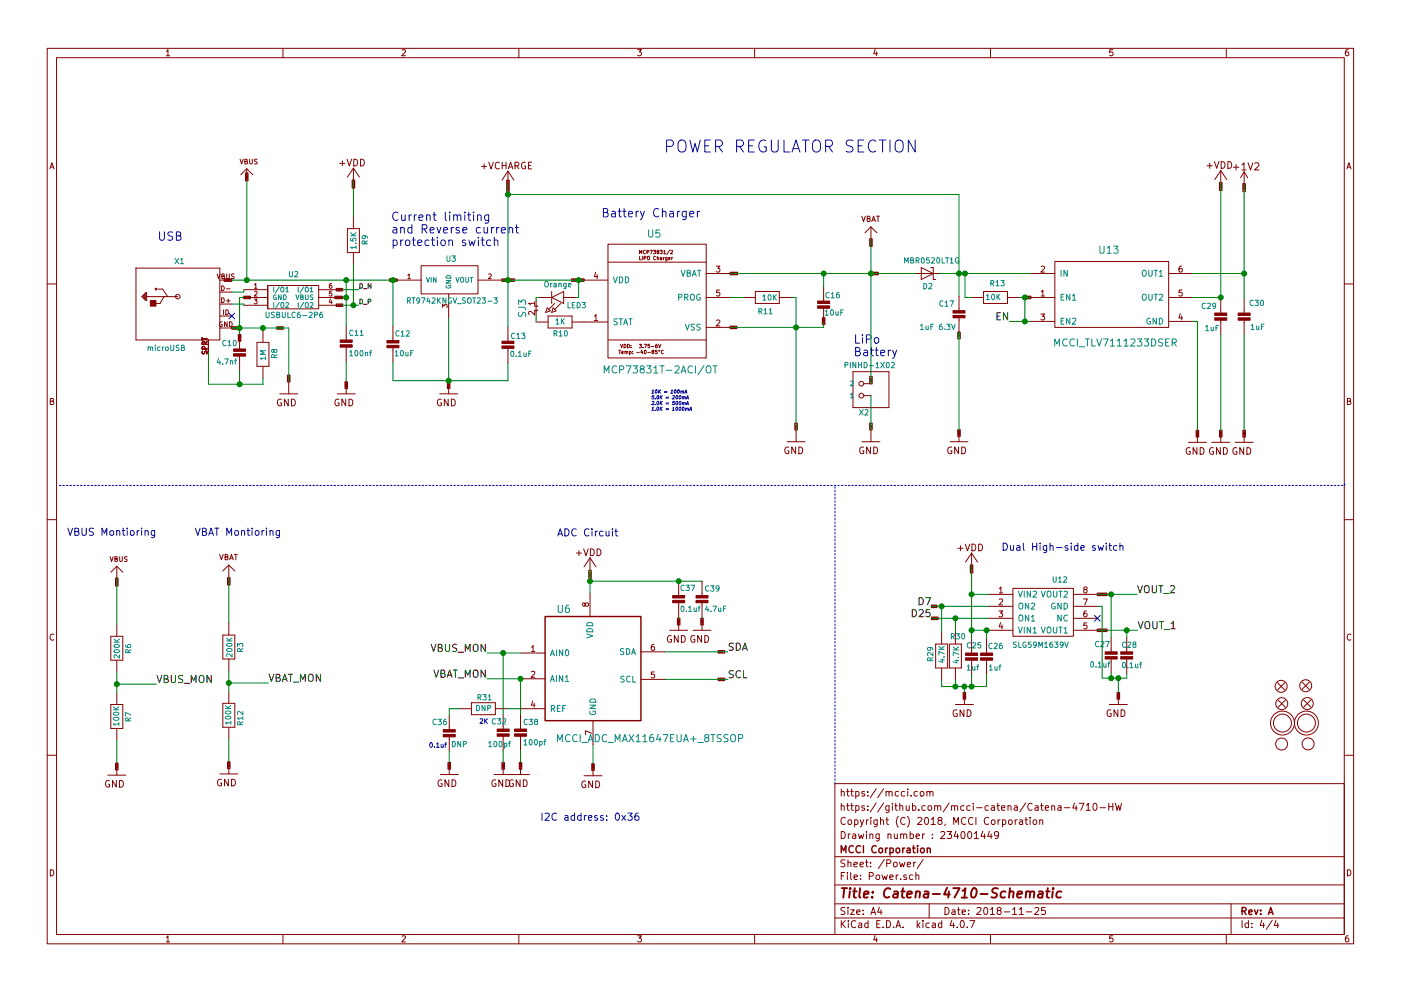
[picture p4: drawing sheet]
<svg xmlns="http://www.w3.org/2000/svg" width="297mm" height="210mm" viewBox="0 0 297 210" stroke-linecap="round" stroke-linejoin="round" font-family="sans-serif">
<g fill="none" stroke="#840000" stroke-width=".21">
<path d="M10 10.3h277v189.9h-277zM12 12.2h273v186.1h-273zM35.3 10.9l.3-.4v1.3M35.3 11.8h.7M60 10.3v1.9M85.2 10.6l.5-.1 .3 .4-.8 .9h.8M110 10.3v1.9M135.2 10.5h.8l-.4 .5 .3 .1 .1 .2-.1 .4-.2 .1-.5-.1M160 10.3v1.9M185.5 10.5l-.3 .9h.8M185.9 11v.8M210 10.3v1.9"/>
<path d="M235.9 10.5h-.6v.6h.6l.1 .5-.3 .2-.4-.1M260 10.3v1.9M285.9 10.5l-.4 .1-.2 .2-.1 .8 .3 .2 .4-.1 .1-.4-.1-.2-.4-.1-.3 .3M10.6 35.8l.4-1.3 .4 1.3M10.7 35.5h.6M50.9 33.8l.3 1 .4-1M51.9 34.3l.4-.1 .1-.3-.5-.1v1h.4l.2-.3-.3-.2M52.2 37.8l.3 .1-.3 .1M52.2 37.4h.3l-.3 .1M52.2 37.1v.2l.2-.2v.2M52.3 37.7h.2l-.3 .1v-.2l.1 .2M52.3 35.8l-1.2 1.3"/>
<path d="M52.3 35.8v2.5M52.3 35.8l1.3 1.3M52.9 33.8v.8l.2 .2 .4-.2v-.8M54.5 33.8h-.5v.4a.43 .43 0 0 1 .5 .5h-.6M72 34.7h1.1M72.6 34.1v1.1M73.6 33.8l.5 1.4 .4-1.4M74.8 39.1l.3 .1h-.3M74.9 38.8l.2 .2h-.3zM74.9 38.6l.2 .1h-.3zM74.9 39.4h.2M74.9 35.7v2.5"/>
<path d="M74.9 35.7l-1.2 1.9M74.9 35.7l1.3 1.9M75 39.3v.2M75 33.8a.72 .72 0 0 1 .8 .7 .72 .72 0 0 1-.8 .7zM76.4 33.8a.72 .72 0 0 1 .8 .7 .72 .72 0 0 1-.8 .7zM102.1 35.3h1.1M102.6 34.8v1M103.6 34.4l.5 1.4 .5-1.4M105.9 34.6a.56 .56 0 0 0-.7-.1 .56 .56 0 0 0-.2 .7l.3 .6 .6-.1M106.5 34.4v1.4M106.5 35.1h.8M107.3 34.4v1.4"/>
<path d="M107.6 39.8v.2l.2-.2M107.6 38.9v.1l.2-.1h-.1M107.6 38.6v.2h.2v-.2M107.6 39.7h.2M107.6 39.6h.2M107.7 38.7v.1M107.7 39.6v.1M107.7 39.3l-.1-.2v.2h.2M107.7 36.3v2.6M107.7 36.3l-1.3 1.9M107.7 36.3l1.3 1.9M107.7 39.4v.1"/>
<path d="M107.8 35.8l.5-1.4 .4 1.4M107.8 39.3l-.2 .1 .2 .1M107.8 39.1l-.1 .1M107.9 35.4h.7M109.2 35.2l.7-.1 .1-.5-.2-.2h-.6v1.4M109.6 35.2l.4 .6M111.4 34.5a.67 .67 0 0 0-.8 .6 .67 .67 0 0 0 .8 .7v-.6h-.2M112 35.1h.5M112.7 34.4h-.7v1.4h.7M255.9 35.2h1.1M256.5 34.6v1.1M257.5 34.3l.5 1.4 .4-1.4"/>
<path d="M258.7 39.6l.3 .1h-.3M258.7 39.1h.2l.1 .1zM258.7 39.4l.3 .1h-.3zM258.7 39.9h.3M258.8 36.2v2.5M258.8 36.2l-1.2 1.9M258.8 36.2l1.3 1.9M258.9 39.8v.2M258.9 34.3a.72 .72 0 0 1 .8 .7 .72 .72 0 0 1-.8 .7zM260.3 34.3a.72 .72 0 0 1 .8 .7 .72 .72 0 0 1-.8 .7zM261.5 35.5h1.2M262.1 34.9v1.2"/>
<path d="M263.3 35l.5-.5v1.6M263.3 36.1h.9M263.7 39.6l.2 .1h-.2M263.8 36.4v2.6M263.8 36.4l-.8 1.3M263.8 36.4l.7 1.3M263.9 39.9l-.2 .1M263.9 39.3v.2l-.2-.2v.2M263.9 39.8v.2M264.6 34.5l.5 1.6 .5-1.6M266 34.7l.6-.2 .3 .5-.9 1.1h.9M285.6 35.8l.4-1.3 .4 1.3"/>
<path d="M285.7 35.5h.6M28.8 56.9h17.8v15.2h-17.8v-15.2M46 58.1l.4 1 .3-1M46.6 59.4h2.5M47 58.6l.5-.1v-.3l-.5-.1v1h.4l.2-.3-.2-.2M47.9 59.3l.1 .3 .1-.3M48.1 58.1v.8l.1 .2 .4-.2v-.8M48.1 59.4l.2-.1h-.2v.3l.2-.1-.1-.1M48.4 59.3v.3l.1-.3M48.8 59.3h-.2l.2 .2h-.2M49.6 58.2h-.5v.3a.43 .43 0 0 1 .5 .5l-.5 .1M73.7 48.5h2.5v5.1h-2.5z"/>
<path d="M74.9 46v2.5M74.9 53.6v2.5M82.9 59.3l.1 .3 .1-.3M83.2 59.4l.1-.1h-.1v.3l.1-.1v-.1M83.4 59.3l.1 .3 .1-.3M83.8 59.3h-.1l.1 .2h-.1M84.2 59.4h5.1M86.5 58.4l.2-.3v1M86.5 59.1h.5M89.3 56.4h12v6h-12zM101.3 59.4h5.1M103.6 58.2l.4-.1 .2 .3-.6 .7h.6"/>
<path d="M106.8 59.5h.2M106.9 59.4v.2M107.1 59.3v.3l.1-.3M107.5 59.3l-.2 .1 .2 .1M107.6 40.1l.2 .1-.2 .1M107.6 59.4h.1M107.6 59.3v.3M107.6 40.4h.2M107.7 40.3v.2M107.7 59.3v.3M107.8 59.6l.1-.3 .1 .3M107.8 59.5h.1"/>
<path d="M108.1 59.4l.1-.1h-.1v.3M108.1 59.4l.1 .2M108.5 59.3l-.2 .1 .1 .2v-.2M108.6 59.4h.1M108.7 59.3h-.1v.3h.1M121.6 59.5h.2M121.7 59.4v.2M121.8 59.3l.1 .3 .1-.3M122.3 59.3l-.2 .1 .2 .1M122.4 59.4h.1M122.4 59.3v.3M122.5 59.3v.3"/>
<path d="M122.6 59.6l.1-.3 .1 .3M122.6 59.5h.1M122.8 59.4l.2-.1h-.2v.3M122.9 59.4l.1 .2M123.2 59.3l-.1 .1 .1 .2v-.2M123.3 59.4h.1M123.5 59.3h-.2v.3h.2M123.8 59.4h5.1M126.3 57.8l-.3 .9h.8M126.6 58.3v.8M128.9 51.8h20.8v24.1h-20.8zM128.9 55.6h20.8"/>
<path d="M135.6 53.8v-.7l.2 .5 .3-.5v.7M135.6 54.4v.7h.4M136.2 54.4v.7M136.6 54.8l.3-.1v-.3h-.3v.7M136.8 53.2a.32 .32 0 0 0-.4 .3 .32 .32 0 0 0 .4 .3M137.2 53.5l.3-.1v-.2l-.3-.1v.7M137.3 54.5h.4v.4l-.1 .2-.3-.1zM137.8 53.1h.5l-.3 .7M138.5 53.1h.5l-.3 .3h.3v.4h-.5M139 54.4a.32 .32 0 0 0-.4 .3 .32 .32 0 0 0 .4 .3M139.3 54.7h.3v.4M139.3 54.4v.7"/>
<path d="M139.4 53.4l-.1-.2h.4l-.1 .2-.3 .1 .1 .3h.3l-.1-.4M140 53.1h.4l-.2 .3h.2v.4h-.4M140 54.7h.3v.4M140.3 54.8l-.3 .1 .1 .2h.2M140.7 54.6v.5M140.7 53.3l.2-.2v.7M140.7 53.8h.4M140.9 54.6l-.2 .2M141.4 54.6v.7h-.3M141.4 54.7l-.2-.1-.1 .2v.3h.3M141.8 54.9l.3-.1v-.1h-.3v.4h.3M142 53.1l-.6 .9"/>
<path d="M142.2 53.2l.3-.1 .1 .2-.5 .5h.5M142.4 54.6v.5M142.6 54.6l-.2 .2M149.7 58h5.1M151.8 56.5h.8l-.4 .4 .4 .1v.6l-.2 .1-.6-.1M155.1 57.9l.1 .3 .1-.3M155.4 58l.1-.1h-.1v.3l.1-.1v-.1M155.6 58.2l.1-.3 .1 .3M155.7 58.1h.1M155.9 57.9h.1M155.9 57.9v.3M182.7 45.9l.4 1.1 .4-1.1"/>
<path d="M183.9 46.4l.5-.1v-.3l-.5-.1v1.1h.4l.2-.4-.2-.2M184.5 51.7l.3 .1-.3 .1M184.5 51v.1M184.5 51.1h.3M184.6 51.5h.2l-.3 .1 .1-.1v.1M184.7 48.1l-1.3 1.3M184.7 48.1v2.6M184.7 48.1l1.2 1.3M184.7 51.2v.2M184.8 51.2l-.3 .1 .3 .1M184.8 47l.4-1.1 .4 1.1M185 46.7h.5"/>
<path d="M185 57.9l.1 .3 .1-.3M185.2 58l.2-.1h-.2v.3l.2-.1-.1-.1M185.5 58.2v-.3l.1 .3M185.5 58.1h.1M185.7 57.9h.2M185.8 57.9v.3M185.8 45.9h.7M186.2 45.9v1.1M194.1 58h5M195.3 56.8l2.6 1.2-2.6 1.3zM197.4 56.8h.5v2.5h.5M218.6 58h5"/>
<path d="M220.8 56.6l.4-.1 .3 .3-.8 .9h.8M223.6 55.5h24.2v14h-24.2zM247.8 58h5.1M250.5 56.5h-.3l-.2 .3v.7l.2 .2 .4-.1-.1-.6-.3-.1-.2 .3M263.7 40.2h.2M263.8 40.1v.2M10 60.2h2M30.1 62.9l.8-.8h.2v1.6h-.2zM30.3 62.9l.4-.4v.8l-.2-.4M30.9 62.1v1.4M31.1 62.9h6.6M33.5 61.3h1l1 1.6"/>
<path d="M34.8 62.9l-.9 1.5h-1.2M42.9 71.6v.6M42.9 71.9h1M42.9 74.5v.5h.4a.43 .43 0 0 1 .5-.5v.6M43.4 74.1v-.5h-.5v.5h1M43.4 73v-.4h-.5v.4h1M43.9 72.5l-.5 .3M44.2 72.1v2.6M46.6 64.5h2.5M46.6 62h2.5M46.6 67.1h2.5M46.6 69.6h2.5"/>
<path d="M47 63.2a.51 .51 0 0 1 .6 .5 .51 .51 0 0 1-.6 .5zM47 60.6a.51 .51 0 0 1 .6 .6 .51 .51 0 0 1-.6 .5zM47.1 68.3a.45 .45 0 0 0-.6 .5 .45 .45 0 0 0 .6 .4v-.3h-.1M47.4 65.7v1M47.9 65.7a.51 .51 0 0 1 .5 .5 .51 .51 0 0 1-.5 .5zM48 63.8h.8M48 61.3h.8M48.2 68.3v1l-.6-1v1M48.4 63.4v.8M48.7 68.3a.51 .51 0 0 1 .5 .5 .51 .51 0 0 1-.5 .5zM49.7 69.5h-.2l.1 .2v-.1M49.9 69.5v.2l-.1-.2v.2"/>
<path d="M50 69.5h.2l-.1 .2zM50.7 71.9v.1l.2-.1h-.1M50.7 71.6h.2l-.2 .1h.2M50.7 71.4l.2-.1v.2zM50.8 71v3.3M50.8 75.3v3.3M51.7 61.5h5.1M51.7 63.1h5.1M51.7 64.8h5.1M52.2 63h-.2l.1 .2v-.1M52.5 63v.2l-.2-.2v.2M52.6 63h.1l-.1 .2z"/>
<path d="M53.9 63.4h.6l-.3 .4 .3 .1v.5h-.6M53.9 60.4l.3-.3v1.1M53.9 61.9l.4-.1 .2 .3-.6 .7h.6M53.9 61.2h.6M54.5 72.6h2.5v5.1h-2.5zM55.8 70.1v2.5M55.8 77.7v2.6M56.8 60.6v4.9zM56.8 60.6h10.8v4.9h-10.8zM59.2 69.5h-.2l.1 .2v-.1M59.4 69.5v.2l-.1-.2v.2M59.5 69.5h.2l-.1 .2z"/>
<path d="M67.6 61.5h5M67.6 63.1h5M67.6 64.8h5M70.1 63.4l-.3 .7h.6M70.3 60.1l-.3 .1-.2 .8 .2 .2 .4-.1-.1-.5-.3-.1-.2 .2M70.3 63.8v.7M70.4 61.8h-.5l-.1 .5 .5-.1 .1 .5h-.6M71.4 63l.1 .2 .1-.2M71.6 63.1l.2-.1h-.2v.2h.2l-.1-.1M71.7 61.3l.1 .1v.2zM71.7 64.6l.1 .1v.2zM71.9 63v.2l.1-.2"/>
<path d="M71.9 61.6h.2M71.9 64.9h.2M72.1 64.8l.2-.2h-.2v.3M72.3 63h-.2l.2 .2h-.2M72.3 61.3v.3l-.2-.3v.3M73.4 69.1v3.3M73.4 73.4v3.3M83.3 69.2v3.3M83.3 73.5v3.3M93.8 65.2v-.6l.4 .3 .1-.3h.4v.6M95.1 62.4v5M107.7 69.3v3.3"/>
<path d="M107.7 73.7v3.3M113.3 65l.3-.1 .4 .1M113.3 65.8l.3 .1 .4-.1M113.4 64.4h-1.3l.3 .3M113.4 66.1v.7l-1-.7-.3 .2 .1 .5M113.4 64v.7M113.7 64.9v1zM113.7 68.3h2.5M113.7 63.9v1M113.7 65.9v1M114.4 63.1h2.6M116 65.3l.7 .7-1 .3z"/>
<path d="M116.2 67.1h5.1v2.5h-5.1zM117 63.1l2.5-1.3v2.6zM117 61.8v2.6M117.3 65.3l.6 .7-.9 .3zM117.6 64.4l-1.3 1.3M118.9 64.4l-1.3 1.3M119.5 63.1h2.5M121.3 68.3h7.6M126 67.1l.4-.4v1.3M126 68h.7M128.9 72.1h20.8M131.2 74.3h.4"/>
<path d="M131.4 74.3v.8M131.6 73l.2 .8 .3-.8M131.8 74.8l.4-.1-.1-.2-.2 .1-.1 .3 .3 .1M132.3 73a.37 .37 0 0 1 .4 .4 .37 .37 0 0 1-.4 .4zM132.5 74.6h.3v.5M132.5 74.5v.6M132.8 74.6h.3v.5M133 73a.37 .37 0 0 1 .5 .4 .37 .37 0 0 1-.5 .4zM133.5 74.6l.3 .1v.3h-.3M133.5 74.5v.8M133.8 73.7v.1M133.8 73.3v.1"/>
<path d="M134.1 75v.1M134.1 74.6h.1M135 74.8h.6M135.5 73h.5l-.3 .3 .3 .1v.3h-.5M136 74.3l-.1 .5h.4M136.2 74.5v.6M136.3 73.7v.1M136.6 73h.5l-.3 .8M136.7 74.4l.1-.1a.33 .33 0 0 1 .2 .4 .33 .33 0 0 1-.3 .3zM137.3 74.8h.6M137.7 73h-.3v.4h.3v.3h-.3M138.1 73.5h.6"/>
<path d="M138.4 74.6l-.1-.3 .3 .1v.2l-.3 .1 .1 .4 .2-.1-.1-.4M139.3 74.3h-.3l-.1 .3h.4v.4h-.4M139.3 73l-.3 .2v.4l.1 .2 .3-.1v-.3l-.4 .1M139.6 73l.3 .8 .2-.8M140.6 74.4a.32 .32 0 0 0-.4 .3 .32 .32 0 0 0 .4 .3M149.7 63.1h5.1M149.7 69.5h5.1M151.9 68l.5-.1 .2 .3-.8 1h.8M152.6 61.5h-.6l-.1 .6h.7v.6l-.2 .1-.5-.1M155.3 69.3l-.1 .1v.2l.1-.1M155.6 69.3v.3l-.2-.3v.3M155.7 69.3l.1 .1v.2z"/>
<path d="M157.6 63.1h2.5M160.1 61.8h5.1v2.6h-5.1zM165.2 63.1h2.6M174.5 68.3v.2l.3-.1h-.2M174.5 68.1h.3l-.3 .1h.3M174.5 67.9l.2-.1 .1 .2zM174.6 60.8v3.3M174.6 65.1v3.3M180.8 78.9h7.7v7.6h-7.7zM203.2 71.3l.1 .2 .2-.1h-.2M203.2 71.1h.3l-.3 .1h.3M203.2 70.9l.2-.1 .1 .2z"/>
<path d="M203.3 62.9v3.3M203.3 67.2v3.3M206 63.1h2.5M208.5 61.8h5.1v2.6h-5.1zM213.6 63.1h2.6M217.8 63.1h.1M218 63h-.2v.2h.2M218.2 63v.2l-.1-.2v.2M218.6 63.1h5M218.6 68.2h5M220.7 66.6h.8l-.5 .5 .4 .1v.6l-.2 .1-.5-.1M220.8 61.9l.3-.4v1.3"/>
<path d="M220.8 62.8h.7M247.8 63.1h5.1M247.8 68.2h5.1M250.2 66.5l-.2 1h.7M250.5 67v.9M250.6 61.5h-.6v.6h.6v.6l-.2 .1-.4-.1M258.8 63.4v3.3M258.8 67.7v3.3M263.8 63.4v3.3M263.8 67.7v3.3M285 60.2h2M10.7 85.1h.5l.1-.5-.6-.1v1.3h.5l.2-.4-.3-.3"/>
<path d="M59.3 83.6h3.8M59.6 84.8a.67 .67 0 0 0-.8 .6 .67 .67 0 0 0 .8 .6l.1-.5h-.3M61.1 80.5v.2l.2-.1h-.1M61.1 80.3h.2l-.2 .1h.2M61.1 84.7v1.4l-.8-1.4v1.4M61.1 80l.2 .2h-.2zM61.2 81v2.6M61.8 84.7a.72 .72 0 0 1 .8 .7 .72 .72 0 0 1-.8 .7zM71.5 83.6h3.8M71.8 84.8a.67 .67 0 0 0-.8 .6 .67 .67 0 0 0 .8 .6l.1-.5h-.3M73.3 81.9v.1h.2l-.1-.1M73.3 81.6h.2l-.2 .2h.2"/>
<path d="M73.3 81.4h.2v.1zM73.3 84.7v1.4l-.8-1.4v1.4M73.4 81v2.6M74 84.7a.72 .72 0 0 1 .8 .7 .72 .72 0 0 1-.8 .7zM93.2 83.6h3.8M93.5 84.8a.67 .67 0 0 0-.8 .6 .67 .67 0 0 0 .8 .6l.1-.5h-.3M95 81.9v.1h.2l-.1-.1M95 81.6h.2l-.2 .2h.2M95 81.4h.2v.1zM95 84.7v1.4l-.8-1.4v1.4M95.1 81v2.6M95.7 84.7a.72 .72 0 0 1 .8 .7 .72 .72 0 0 1-.8 .7z"/>
<path d="M166.9 93.7h3.8M167.2 94.9a.67 .67 0 0 0-.8 .7 .67 .67 0 0 0 .8 .6l.1-.5h-.3M168.7 90.7v.1l.2-.1h-.1M168.7 90.4h.2l-.2 .2h.2M168.7 90.2h.1l.1 .1zM168.7 94.8v1.5l-.8-1.5v1.5M168.8 91.2v2.5M169.4 94.8a.72 .72 0 0 1 .8 .7 .72 .72 0 0 1-.8 .8zM182.8 93.7h3.8M183.1 94.9a.67 .67 0 0 0-.8 .7 .67 .67 0 0 0 .8 .6v-.5h-.2M183.1 83.9h1.6M183.1 81.4h1.6"/>
<path d="M184.5 90.7l.1 .1 .2-.1h-.1M184.5 90.4h.3l-.3 .2h.3M184.5 90.2h.2l.1 .1zM184.5 80.9l.3 .1-.3 .1M184.5 80.2v.2M184.5 80.3h.3M184.6 94.8v1.5l-.9-1.5v1.5M184.6 80.7h.2l-.3 .1 .1-.1v.1M184.7 91.2v2.5M184.7 80.4v.2M184.8 80.4l-.3 .1 .3 .1M185.2 94.8a.72 .72 0 0 1 .9 .7 .72 .72 0 0 1-.9 .8z"/>
<path d="M201.4 93.7h3.8M201.8 94.9a.67 .67 0 0 0-.9 .7 .67 .67 0 0 0 .9 .6v-.5h-.3M203.2 92l.1 .2 .2-.1h-.2M203.2 91.8h.3l-.3 .1h.3M203.2 91.6l.2-.1 .1 .2zM203.2 94.8v1.5l-.8-1.5v1.5M203.3 91.2v2.5M203.9 94.8a.72 .72 0 0 1 .8 .7 .72 .72 0 0 1-.8 .8zM252 93.8h3.8M252.3 95a.67 .67 0 0 0-.8 .7 .67 .67 0 0 0 .8 .6v-.5h-.2M253.7 92.2l.1 .1 .2-.1h-.1M253.7 91.9h.3l-.3 .2h.3"/>
<path d="M253.7 91.7h.2l.1 .1zM253.8 95v1.4l-.8-1.4v1.4M253.9 91.3v2.5M254.5 95a.72 .72 0 0 1 .8 .7 .72 .72 0 0 1-.8 .7zM256.9 93.8h3.8M257.3 95a.67 .67 0 0 0-.9 .7 .67 .67 0 0 0 .9 .6v-.5h-.3M258.7 92.2v.1l.3-.1h-.2M258.7 91.9h.3l-.3 .2h.3M258.7 91.7h.2l.1 .1zM258.7 95v1.4l-.8-1.4v1.4M258.8 91.3v2.5M259.4 95a.72 .72 0 0 1 .8 .7 .72 .72 0 0 1-.8 .7z"/>
<path d="M261.9 93.8h3.8M262.2 95a.67 .67 0 0 0-.8 .7 .67 .67 0 0 0 .8 .6l.1-.5h-.3M263.7 92.2v.1l.2-.1h-.1M263.7 91.9h.2l-.2 .2h.2M263.7 91.7h.1l.1 .1zM263.7 95v1.4l-.8-1.4v1.4M263.8 91.3v2.5M264.4 95a.72 .72 0 0 1 .8 .7 .72 .72 0 0 1-.8 .7zM285.7 85.1h.5l.1-.5-.6-.1v1.3h.5l.2-.4-.3-.3M10 110.3h2M23.3 118.1l.4 1 .3-1M24.4 118.6l.4-.1v-.3l-.4-.1v1h.3l.2-.3-.2-.2"/>
<path d="M25.4 118.1v.8l.2 .2 .3-.2v-.8M26.9 118.2h-.4l-.1 .3a.43 .43 0 0 1 .5 .5l-.5 .1M46.6 117.6l.3 1.2 .4-1.2M47.7 118.2l.5-.1 .1-.4-.6-.1v1.2h.5l.2-.4-.3-.2M48.5 119.9v2.5M48.5 119.9l-1.3 1.3M48.5 119.9l1.3 1.3M48.7 118.8l.4-1.2 .4 1.2M48.8 118.4h.6M49.7 117.6h.6M50 117.6v1.2M122.2 117.3h1.1"/>
<path d="M122.8 116.8v1.1M123.7 116.5l.5 1.4 .5-1.4M125.1 118.4v2.5M125.1 118.4l-1.3 1.9M125.1 118.4l1.3 1.9M125.2 116.5a.72 .72 0 0 1 .8 .7 .72 .72 0 0 1-.8 .7zM126.6 116.5a.72 .72 0 0 1 .8 .7 .72 .72 0 0 1-.8 .7zM203.1 116.3h1.1M203.7 115.8v1.1M204.6 115.4l.5 1.5 .5-1.5M206 117.3v2.6M206 117.3l-1.3 1.9"/>
<path d="M206 117.3l1.3 1.9M206.1 115.4a.72 .72 0 0 1 .8 .7 .72 .72 0 0 1-.8 .8zM207.5 115.4a.72 .72 0 0 1 .8 .7 .72 .72 0 0 1-.8 .8zM285 110.3h2M11.4 134.6a.58 .58 0 0 0-.8 .6 .58 .58 0 0 0 .8 .5M23.5 135h2.5v5.1h-2.5zM24.6 123.8l.3 .1h-.3M24.6 123.3h.3l-.3 .1M24.6 123v.2l.2-.2 .1 .2M24.7 123.6h.2l-.3 .1 .1-.2v.2M24.8 120.1v2.6M24.8 132.5v2.5"/>
<path d="M24.8 120.1l-1.3 1.3M24.8 120.1l1.2 1.3M47.2 134.7h2.6v5.1h-2.6zM48.4 123.6l.2 .1h-.2M48.4 122.9v.1M48.4 123h.2M48.5 123.4h.1l-.2 .1v-.2l.1 .2M48.5 132.2v2.5M48.5 139.8v2.6M48.6 123.1v.1M48.6 123.1l-.2 .1 .2 .1M110.5 138.6h5.1"/>
<path d="M112.7 137.3l.3-.3v1.2M112.7 138.2h.7M124.1 128.1l.2-.2 .4 .1 .1 .1-.1 .4-.4 .1-.2-.1-.2-.5h-.3v.6h.2l.3-.2M125 121.9l.2 .1h-.2M125 121.7l.1-.1 .1 .2zM125 121.4h.1l.1 .1zM125 122.2h.2M125.1 125.7v5.1M125.1 122.1v.2M135.9 138.3h5.1M138.7 136.7l-.4 .1-.2 .2v.7l.2 .3 .4-.1v-.6l-.4-.1-.2 .2M142 133.7h3.8"/>
<path d="M142.3 134.9a.67 .67 0 0 0-.8 .7 .67 .67 0 0 0 .8 .6l.1-.5h-.3M143.8 132v.2l.2-.1h-.1M143.8 131.8h.2l-.2 .1h.2M143.8 131.6l.1-.1 .1 .2zM143.8 134.8v1.5l-.8-1.5v1.5M143.9 123.3v3.3M143.9 127.6v3.3M143.9 131.2v2.5M144.5 134.8a.72 .72 0 0 1 .8 .8 .72 .72 0 0 1-.8 .7zM146.9 133.7h3.8M147.3 134.9a.67 .67 0 0 0-.9 .7 .67 .67 0 0 0 .9 .6v-.5h-.2M148.7 132l.1 .2 .2-.1h-.2"/>
<path d="M148.7 131.8h.3l-.3 .1h.3M148.7 131.6l.3 .1h-.3zM148.7 134.8v1.5l-.8-1.5v1.5M148.8 123.3v3.3M148.8 127.6v3.3M148.8 131.2v2.5M149.4 134.8a.72 .72 0 0 1 .8 .8 .72 .72 0 0 1-.8 .7zM152.8 138.2h-.2l.2 .1-.2 .1M152.9 138.2h.1v.2zM153.1 138.4l.1-.2 .1 .2M153.1 138.3h.2M197.8 131.1h.2l-.1 .2z"/>
<path d="M197.8 128.5l.2 .1-.1 .2zM198.1 128.5h.1l-.1 .3M198.1 131.1h.1l-.1 .2h.1M198.4 136.6h2.5v5.1h-2.5zM198.5 131.1l-.2 .1 .2 .1h-.2M199.6 134.1v2.5M201.3 136.6h2.5v5.1h-2.5zM202.6 134.1v2.5M205.9 120.7l.2 .1-.2 .1M205.9 120.5h.1l.1 .1zM205.9 120.3l.1-.1 .1 .2zM205.9 121.1h.2"/>
<path d="M206 135.5v3.3M206 139.8v3.3M206 121v.2M209.2 135.5v3.3M209.2 139.8v3.3M209.7 126.1h5.1M209.7 128.6h5.1M209.7 131.2h5.1M209.7 133.7h5.1M211.8 129.6h.8l-.5 .5 .4 .1v.6l-.2 .1-.5-.1M211.9 124.9l.3-.4v1.3M211.9 127.2l.4-.1 .3 .3-.8 .9h.8"/>
<path d="M211.9 125.8h.7M212.1 132.1l-.2 .9h.7M212.4 132.6v.8M214.8 124.8h12.8v10.2h-12.8zM227.6 126.1h5.1M227.6 128.6h5.1M227.6 131.2h5.1M227.6 133.7h5.1M229.7 127.1h.8l-.5 1.2M230 125.1l-.2-.3 .1-.2h.5v.3l-.5 .2-.1 .2v.4l.2 .1h.3l.2-.3-.1-.3-.1-.1M230.4 129.6l-.4 .1-.2 .2v.7l.2 .3 .4-.1v-.7h-.4l-.2 .2M230.4 132.2h-.6v.5h.6v.6l-.1 .1-.5-.1"/>
<path d="M233 126l.1 .2 .1-.2M233 133.6l.1 .3 .1-.3M233.5 126l.1 .2 .1-.2M233.5 133.6l.1 .3 .1-.3M233.7 126h.2M233.7 133.6h.2M233.8 126v.2M233.8 133.6v.3M233.9 126.2h.2M233.9 133.9h.4M234.2 126h.1l-.2 .2h.2M234.2 133.6v.3"/>
<path d="M235.6 135.2v3.4M235.6 139.6v3.3M238.9 135.2v3.4M238.9 139.6v3.3M286.4 134.6a.58 .58 0 0 0-.8 .6 .58 .58 0 0 0 .8 .5M23.5 149.5h2.5v5.1h-2.5zM24.8 140.1v2.5M24.8 146.9v2.6M24.8 154.6v2.5M47.2 149.2h2.6v5.1h-2.6zM48.5 146.7v2.5M48.5 154.3v2.5"/>
<path d="M95.2 151.8v3.3M95.2 156.1v3.3M97.4 150.4h2.5M99.9 149.1h5.1v2.5h-5.1zM105 150.4h2.6M106.7 151.6v3.3M106.7 156v3.3M110.4 151.6v3.3M110.4 156v3.3M110.5 144h5.1M110.5 150.4h5.1M112.7 142.5l.5-.1 .2 .4-.8 .9h.8"/>
<path d="M113 148.7l-.3 .9h.7M113.3 149.2v.9M125.4 155.6l-1.2-.6v.9M125.7 152.9v5.1M135.9 144.1h5.1M138.7 142.6h-.6v.5h.6v.6l-.1 .1-.5-.1M152.8 144h-.2l.2 .2h-.2M153 144l-.1 .1 .1 .1M153.1 144v.3h.2M199.6 141.7v2.6M202.6 141.7v2.6M202.6 149.5h3.8"/>
<path d="M202.9 150.7a.67 .67 0 0 0-.8 .6 .67 .67 0 0 0 .8 .7v-.6h-.2M204.3 147.8l.1 .1h.2l-.1-.1M204.3 147.5h.3l-.3 .2h.3M204.3 147.3h.2l.1 .1zM204.4 150.6v1.4l-.8-1.4v1.4M204.5 146.9v2.6M205.1 150.6a.72 .72 0 0 1 .8 .7 .72 .72 0 0 1-.8 .7zM235.2 149.5h3.8M235.5 150.7a.67 .67 0 0 0-.8 .6 .67 .67 0 0 0 .8 .7l.1-.6h-.3M237 147.8v.1h.2l-.1-.1M237 147.5h.2l-.2 .2h.2M237 147.3h.2v.1z"/>
<path d="M237 150.6v1.4l-.8-1.4v1.4M237.1 146.9v2.6M237.7 150.6a.72 .72 0 0 1 .8 .7 .72 .72 0 0 1-.8 .7zM270.9 144.9l1.5 1.5M271 148.5l1.5 1.6M272.4 144.9l-1.5 1.5M272.5 148.5l-1.5 1.6M276.1 144.7l1.5 1.5M276.4 148.5l1.5 1.5M277.6 144.7l-1.5 1.5M277.9 148.5l-1.5 1.5M10 160.2h2"/>
<path d="M22.9 164.5h3.8M23.2 165.7a.67 .67 0 0 0-.8 .6 .67 .67 0 0 0 .8 .6v-.5h-.2M24.6 162.8l.1 .1h.2l-.1-.1M24.6 162.5h.3l-.3 .2h.3M24.6 162.3h.2l.1 .1zM24.7 165.6v1.4l-.8-1.4v1.4M24.8 161.9v2.6M25.3 165.6a.72 .72 0 0 1 .9 .7 .72 .72 0 0 1-.9 .7zM46.6 164.2h3.8M46.9 165.4a.67 .67 0 0 0-.8 .6 .67 .67 0 0 0 .8 .7l.1-.6h-.3M48.4 162.5v.2l.2-.1h-.1M48.4 162.3h.2l-.2 .1h.2"/>
<path d="M48.4 162.1l.2-.1v.2zM48.4 165.3v1.4l-.8-1.4v1.4M48.5 161.7v2.5M49.1 165.3a.72 .72 0 0 1 .8 .7 .72 .72 0 0 1-.8 .7zM93.3 164.3h3.9M93.7 165.5a.67 .67 0 0 0-.8 .7 .67 .67 0 0 0 .8 .6v-.5h-.2M95.1 162.7l.1 .1 .2-.1h-.2M95.1 162.4h.3l-.3 .2h.3M95.1 162.2l.2-.1 .1 .2zM95.1 165.4v1.5l-.8-1.5v1.5M95.2 161.8v2.5M95.8 165.4a.72 .72 0 0 1 .9 .8 .72 .72 0 0 1-.9 .7z"/>
<path d="M104.8 164.3h7.5M105.1 165.5a.67 .67 0 0 0-.8 .7 .67 .67 0 0 0 .8 .6l.1-.5h-.3M106.6 162.7v.1l.2-.1h-.1M106.6 162.4h.2l-.2 .2h.2M106.6 162.2l.1-.1 .1 .2zM106.6 165.4v1.5l-.8-1.5v1.5M106.7 161.8v2.5M107.3 165.4a.72 .72 0 0 1 .8 .8 .72 .72 0 0 1-.8 .7zM108.8 165.5a.67 .67 0 0 0-.8 .7 .67 .67 0 0 0 .8 .6v-.5h-.2M110.2 162.7l.1 .1 .2-.1h-.1M110.2 162.4h.3l-.3 .2h.3M110.2 162.2l.2-.1 .1 .2z"/>
<path d="M110.3 165.4v1.5l-.9-1.5v1.5M110.4 161.8v2.5M110.9 165.4a.72 .72 0 0 1 .9 .8 .72 .72 0 0 1-.9 .7zM123.8 164.6h3.8M124.2 165.8a.67 .67 0 0 0-.9 .6 .67 .67 0 0 0 .9 .7v-.6h-.2M125.6 162.9l.1 .2 .2-.1h-.2M125.6 162.7h.3l-.3 .1h.3M125.6 162.5l.2-.1 .1 .2zM125.6 165.7v1.4l-.8-1.4v1.4M125.7 162v2.6M126.3 165.7a.72 .72 0 0 1 .8 .7 .72 .72 0 0 1-.8 .7zM177 166.3h108v32h-108z"/>
<path d="M178.4 176.4a.76 .76 0 0 1 .8 .8 .76 .76 0 0 1-.8 .7zM178.4 171.1l.2-.2 .3 .1 .1 .9M178.4 168l.2-.1 .3 .1 .1 .9M178.4 167.4v1.5M178.4 170.4v1.5M179.2 173.6a.71 .71 0 0 0-1 .5 .71 .71 0 0 0 .7 .8l.3-.1M179.5 170.9h.6M179.5 167.9h.6M179.7 170.4v1.3l.4 .2M179.7 167.4v1.3l.4 .2M179.9 174.1l.2-.2 .4 .2 .1 .5-.2 .2-.3 .1-.2-.1zM179.9 176.9v1"/>
<path d="M180.3 176.9l-.4 .3M180.4 170.9h.5M180.4 167.9h.5M180.6 170.4v1.3l.3 .2M180.6 167.4v1.3l.3 .2M180.8 177h.6v.9M181.2 174l.4-.1 .3 .3-.1 .6h-.6M181.2 173.9v1.5M181.4 177.3l-.7 .3 .2 .3 .5-.1M181.4 171l.5-.1 .2 .3-.1 .7h-.6M181.4 168l.5-.1 .2 .3-.1 .6h-.6M181.4 167.9v1.5"/>
<path d="M181.4 170.9v1.5M182 176.9l.3 1 .3-.7 .3 .7 .2-1M182.4 173.9l.4 1M183.1 173.9l-.5 1.4-.2 .1M183.3 171l-.4-.1-.2 .2 .1 .3 .5 .1v.4h-.6M183.3 168l-.4-.1-.2 .2 .1 .2 .5 .2v.3h-.6M183.7 173.9v1M183.7 176.4v.2M183.7 176.9v1M184 171.8v.1M184 171v.1M184 168.8v.1"/>
<path d="M184 168v.1M184.1 173.9l-.4 .3M184.4 177.1l.2-.2 .4 .1 .1 .9M184.4 176.9v1M184.6 173.4v.2M184.6 173.9v1M185.8 170.4l-1.3 1.9M185.8 167.3l-1.3 2M186 173.9l-.1 1.4-.2 .1h-.4M186 174l-.5-.1-.2 .3v.6l.2 .1 .5-.1M186.4 176.9v1.4l-.3 .1h-.3M186.4 177l-.4-.1-.3 .3 .1 .6 .2 .1 .4-.1"/>
<path d="M186.7 174.1l.2-.2 .4 .1v.9M186.7 173.4v1.5M187.4 170.4l-1.3 1.9M187.4 167.3l-1.3 2M187.8 173.9h.6M187.9 168l.2-.1 .3 .1 .1 .9M187.9 167.9v1M188 173.4v1.3l.4 .2M188.3 177.1l.2-.2 .3 .1 .1 .9M188.3 176.9v1M188.5 170.9l-.1 1.4-.2 .1h-.3M188.5 171l-.4-.1-.3 .3 .1 .6 .2 .1h.4"/>
<path d="M188.5 168.1l.2-.2 .4 .1 .1 .9M189.2 170.4v.2M189.2 170.9v1M189.6 176.9l.1 .9 .3 .1 .2-.1M189.7 170.9h.6M189.9 170.4v1.3l.4 .2M190.2 176.9v1M190.5 173.2a1.71 1.71 0 0 0 0 2.3M190.5 168l-.4-.1-.3 .3 .1 .6 .2 .1 .4-.1M190.8 171.1l.2-.2 .4 .1v.9M190.8 170.4v1.5M191 177.1l.2-.2 .3 .1 .1 .9"/>
<path d="M191 176.9v1M191.6 177.1l.2-.2 .4 .1 .1 .9M191.8 168l-.4-.1-.3 .3 .1 .6 .2 .1 .4-.1M191.9 173.6a.71 .71 0 0 0-1 .5 .71 .71 0 0 0 .7 .8l.3-.1M192.1 170.9l.1 1h.4l.2-.1M192.4 173.2a1.71 1.71 0 0 1 0 2.3M192.5 167.4v.2M192.5 167.9v1M192.8 170.9v1M193 177l.4-.1 .3 .3-.2 .6h-.5M193 176.4v1.5M193.2 168.8v.1"/>
<path d="M193.5 171l.4-.1 .3 .3-.1 .7h-.6M193.5 170.4v1.5M194.2 177.4l.7-.1v-.3l-.4-.1-.3 .2 .1 .7h.6M194.5 168l-.4-.1-.3 .3 .1 .6 .2 .1 .4-.1M194.6 173.6l.6-.2 .3 .5-1 1h1M194.8 171.8v.1M195.2 168l.2-.1 .4 .1 .1 .6-.1 .2-.4 .1-.2-.1zM195.6 176.9v1M196 176.9l-.4 .3M196.2 173.6l.2-.2a.8 .8 0 0 1 .5 .8 .8 .8 0 0 1-.5 .7l-.4-.5zM196.2 171l-.5-.1-.2 .3v.6l.2 .1h.5M196.5 168l.2-.1 .4 .1 .1 .9"/>
<path d="M196.5 167.9v1M196.8 171.1l.2-.2 .5 .2v.5l-.1 .3h-.4l-.2-.1zM197.2 168.1l.2-.2 .3 .1 .1 .9M197.4 173.9l.5-.5v1.5M197.4 174.9h.9M197.7 177.8v.1M197.7 177v.1M198.2 171.1l.2-.2 .4 .1v.9M198.2 170.9v1M198.8 171.1l.2-.2 .4 .1 .1 .9M199.1 174.1l-.2-.3v-.2l.2-.2 .5 .1 .1 .2-.1 .2-.5 .2-.2 .3v.2l.2 .3h.3l.3-.3v-.2l-.3-.3M199.5 176.6l.6-.2 .2 .5-.9 1h.9"/>
<path d="M200.4 174.8l-.1 .4M200.8 176.4h1l-.6 .6 .5 .1v.7l-.2 .1-.7-.1M201.2 170.4l-1.2 1.9M201.8 171.1l.2-.2 .3 .1 .1 .9M201.8 170.9v1M202.2 174.9v-1.5l.5 1.1 .5-1.1v1.5M202.4 171.1l.2-.2 .4 .1v.9M202.7 176.3l-.4 1.1h1M203 176.9v1M203.9 176.6l.2-.2a.8 .8 0 0 1 .5 .8 .8 .8 0 0 1-.5 .7l-.4-.5zM204.4 171l-.4-.1-.3 .3 .1 .6 .2 .1h.4M204.8 173.6a.71 .71 0 0 0-1 .5 .71 .71 0 0 0 .7 .8l.3-.1"/>
<path d="M205.3 176.6l.2-.2a.8 .8 0 0 1 .5 .8 .8 .8 0 0 1-.5 .7l-.3-.5zM205.7 171l-.4-.1-.3 .3 .1 .6 .2 .1h.4M206.3 173.6a.71 .71 0 0 0-1 .5 .71 .71 0 0 0 .7 .8l.3-.1M206.3 170.4v.2M206.3 170.9v1M206.6 176.9l.4-.5v1.5M206.6 177.9h.8M206.9 173.4v1.5M207.1 171.4h1.1M208.4 176.3l-.4 1.1h.9M208.7 176.9v1M209.5 171l-.4-.1-.3 .3 .1 .6 .2 .1h.4"/>
<path d="M209.6 173.6a.71 .71 0 0 0-1 .5 .71 .71 0 0 0 .7 .8l.3-.1M209.8 176.3l-.4 1.1h1M210.1 176.9v1M210.2 171h.6v.9M210.3 174.1l.2-.2 .4 .2 .1 .5-.2 .2-.3 .1-.2-.1zM210.8 171.3l-.7 .3 .3 .3h.4M211.4 170.9h.5M211.6 170.4v1.3l.3 .2M211.6 173.9v1M211.7 177.1l-.3 .3h-.3l-.3-.3v-.4l.3-.3h.3l.3 .3a1.01 1.01 0 0 1-.4 1.2h-.3M212 173.9l-.4 .3M212.3 171.4l.8-.1-.1-.3-.4-.1-.3 .2 .1 .8h.6"/>
<path d="M212.5 174l.5-.1 .3 .3-.2 .6h-.6M212.5 173.9v1.5M213.7 171.1l.2-.2 .4 .1 .1 .9M213.7 170.9v1M213.9 174.1l.2-.2 .4 .2 .1 .5-.1 .2-.4 .1-.2-.1zM215.1 171h.5l.1 .9M215.2 173.9v1M215.7 173.9l-.5 .3M215.7 171.3l-.7 .3 .2 .3h.5M216.2 174h.6v.9M216.8 174.3l-.7 .3 .2 .3 .5-.1M217.3 173.9h.6"/>
<path d="M217.5 170.4l-1.3 1.9M217.5 173.4v1.3l.4 .2M218.4 173.4v.2M218.4 173.9v1M218.8 170.6a.71 .71 0 0 0-1 .5 .71 .71 0 0 0 .8 .8l.2-.1M219.1 174.1l.2-.2 .4 .2 .1 .5-.1 .2-.4 .1-.2-.1zM219.5 171h.6v.9M220.1 171.3l-.7 .3 .2 .3h.5M220.4 174.1l.2-.2 .4 .1 .1 .9M220.4 173.9v1M220.6 170.9h.6M220.8 170.4v1.3l.4 .2"/>
<path d="M221.6 171.4l.7-.1v-.3l-.5-.1-.2 .2 .1 .8h.6M223 171.1l.2-.2 .4 .1v.9M223 170.9v1M224.3 171h.6l.1 .9M225 171.3l-.7 .3 .2 .3h.5M225.7 171.4h1.1M227.8 170.4l-.3 1h.9M228.2 170.9v1M228.8 170.4h1l-.6 1.5M230.3 170.9l.4-.5v1.5M230.3 171.9h.9M231.9 170.6l.2-.2a.8 .8 0 0 1 .5 .8 .8 .8 0 0 1-.5 .7l-.4-.5z"/>
<path d="M233.2 171.4h1.2M235.1 170.4v1.5M235.1 171.1h.8M235.9 170.4v1.5M236.5 170.4l.4 1.5 .3-1 .2 1 .4-1.5M285 160.2h2M10.7 184.5a.65 .65 0 0 1 .7 .7 .65 .65 0 0 1-.7 .6zM35.3 198.9l.3-.4v1.3M35.3 199.8h.7M60 198.3v1.9M85.2 198.6l.5-.1 .3 .4-.8 .9h.8M110 198.3v1.9"/>
<path d="M135.2 198.5h.8l-.4 .5 .3 .1 .1 .2-.1 .4-.2 .1-.5-.1M160 198.3v1.9M177 194.8h108M177 191.8h108M177 187.8h108M177 181.8h108M178.4 195.3v1.5M178.4 185.8h.5M178.6 196l.6 .8M179.1 185.1h-.7v1.5M179.1 192.6l-.5-.1-.3 .3 .1 .3 .7 .4v.4l-.2 .1-.6-.1M179.1 182.5l-.5-.1-.3 .3 .1 .3 .7 .4v.4l-.2 .1-.6-.1"/>
<path d="M179.2 195.3l-.8 .9M179.7 185.1v.2M179.7 185.6v1M179.8 192.5v.2M179.8 183.1l.2-.2 .4 .1v.9M179.8 182.4v1.5M179.8 193v1M179.9 195.3v.2M179.9 195.8v1M180.3 193h.8l-.8 1h.8M180.4 185.1v1.3l.2 .2M181.1 183.4l.7-.1-.1-.3-.4-.1-.2 .2v.7h.6"/>
<path d="M181.1 186.1l.7-.1-.1-.3-.4-.1-.2 .2 .1 .7h.5M181.4 195.5a.71 .71 0 0 0-1 .5 .71 .71 0 0 0 .8 .8l.2-.1M181.6 193.5l.7-.1v-.3l-.4-.1-.3 .2 .1 .7h.6M182.1 195.9h.6v.9M182.3 183.4l.8-.1-.1-.3-.4-.1-.3 .2 .1 .7h.6M182.4 186.5v.1M182.4 185.7v.1M182.7 196.2l-.7 .3 .2 .3 .5-.1M183 193.9v.1M183 193.1v.1M183.5 182.9h.6M183.7 182.4v1.3l.4 .2"/>
<path d="M184 195.9l-.4-.1-.3 .3 .1 .6 .2 .1 .4-.1M184 195.3v1.5M184.3 185.9l.7-.1 .2-.2-.1-.3-.2-.2h-.6v1.5M184.6 183.8v.1M184.6 183v.1M184.7 194l.4-1.5 .5 1.5M184.8 193.6h.7M185.5 198.5l-.3 .9h.8M185.8 185.7l.2-.1 .4 .1 .1 .6-.1 .2-.4 .1-.2-.1zM185.9 199v.8M185.9 196h.5M186.4 192.5l-.3 1h.9"/>
<path d="M186.6 195.3h-.7v1.5h.7M186.8 193v1M187 185.6l.3 1 .3-.7 .3 .7 .2-1M187.2 196.7v.1M187.5 182.3l-1.3 2M188 195.3a.76 .76 0 0 1 .8 .8 .76 .76 0 0 1-.8 .7zM188 183.2l.7-.1 .2-.2-.1-.3-.2-.2h-.6v1.5M188.6 186.1l.8-.1-.1-.3-.4-.1-.3 .2 .1 .7h.6M189.5 196.7v.1M189.5 183.1l.2-.2 .4 .2 .1 .5-.1 .2-.4 .1-.2-.1zM190 196.8l.4-1.5 .6 1.5M190 185.6v1"/>
<path d="M190.1 196.4h.7M190.4 185.6l-.4 .3M190.7 182.9l.3 1 .3-.7 .3 .7 .2-1M191 186.5v.1M191.5 196.7v.1M192.2 185.7l-.4-.1-.2 .2 .1 .2 .5 .2v.3h-.6M192.4 183.4l.7-.1-.1-.3-.4-.1-.2 .2v.7h.6M193.5 185.7l-.4-.1-.3 .3 .1 .6 .2 .1 .4-.1M193.7 182.9v1M194.2 182.9l-.5 .3M194.2 185.7l.2-.1 .4 .1v.9M194.2 185.1v1.5"/>
<path d="M194.5 195.3v1.5M194.6 196.3l.4 .5M195 195.8l-.5 .6M195.7 195.3v.2M195.7 195.8v1M195.7 182.3l-1.2 2M197 191.8v3M197 195.9l-.4-.1-.3 .3 .1 .6 .2 .1 .4-.1M197.7 195.9h.6v.9M198.3 196.2l-.7 .3 .2 .3 .5-.1M199.7 195.9l-.5-.1-.2 .3v.6l.2 .1 .5-.1M199.7 195.3v1.5"/>
<path d="M200.4 192.5a.76 .76 0 0 1 .8 .8 .76 .76 0 0 1-.8 .7zM201.8 195.2l-.4 1.1h1M201.9 193.1h.5l.1 .9M202.2 195.8v1M202.5 193.4l-.7 .3 .2 .3 .5-.1M202.9 196.7v.1M203 193h.6M203.2 192.5v1.3l.4 .2M203.8 195.4l.1-.1a.8 .8 0 0 1 .6 .8 .8 .8 0 0 1-.6 .7 .97 .97 0 0 1-.1-1.4zM204 193.5l.7-.1-.1-.3-.4-.1-.2 .2 .1 .7h.5M205.1 196.7v.1M205.4 193.9v.1"/>
<path d="M205.4 193.1v.1M205.6 195.3h1.1l-.7 1.5M207.1 192.7l.6-.2 .3 .5-.9 1h.9M208.7 192.7l.2-.2a.8 .8 0 0 1 .5 .8 .8 .8 0 0 1-.5 .7l-.3-.5zM210 193l.4-.5v1.5M210 194h.8M210 198.3v1.9M211.7 193.2l-.3-.3 .1-.2 .2-.2 .4 .1 .2 .2-.1 .2-.5 .2-.3 .3v.2l.3 .3h.3l.3-.3v-.2l-.3-.3M212.9 193.5h1.1M214.7 193l.4-.5v1.5M214.7 194h.8M216.1 193l.4-.5v1.5"/>
<path d="M216.1 194h.9M217.6 193.5h1.1M219.4 192.7l.6-.2 .2 .5-.9 1h.9M221.6 192.5h-.7l-.1 .7h.7l.2 .2-.1 .5-.2 .1-.6-.1M235.9 198.5h-.6v.7l.6-.1 .1 .5-.3 .2-.4-.1M260 198.3v1.9M261 191.8v6.5M263.3 195.3v1.5M264.7 195.9l-.4-.1-.3 .3 .1 .6 .2 .1 .4-.1M264.7 195.3v1.5M265.4 196.7v.1M265.4 195.9v.1"/>
<path d="M267.5 195.2l-.3 1.1h.9M267.9 195.8v1M269.7 195.2l-1.2 2M270.5 195.2l-.3 1.1h.9M270.9 195.8v1M285.7 184.5a.65 .65 0 0 1 .7 .7 .65 .65 0 0 1-.7 .6zM285.9 198.5l-.4 .1-.2 .3-.1 .7 .3 .2 .4-.1 .1-.4-.1-.2-.4-.1-.3 .3"/>
<circle cx="37.7" cy="62.9" r=".48"/>
<circle cx="139.8" cy="74.4" r=".1"/>
<circle cx="182.6" cy="83.9" r=".51"/>
<circle cx="182.6" cy="81.4" r=".51"/>
<circle cx="233.3" cy="126.1" r=".12"/>
<circle cx="233.3" cy="133.7" r=".12"/>
<circle cx="271.6" cy="145.6" r="1.27"/>
<circle cx="271.7" cy="157.9" r="1.27"/>
<circle cx="271.8" cy="149.3" r="1.27"/>
<circle cx="271.9" cy="153.4" r="2.54"/>
<circle cx="271.9" cy="153.4" r="1.9"/>
<circle cx="276.8" cy="145.5" r="1.27"/>
<circle cx="277" cy="153.4" r="2.54"/>
<circle cx="277" cy="153.4" r="1.9"/>
<circle cx="277.2" cy="149.3" r="1.27"/>
<circle cx="277.3" cy="157.8" r="1.27"/>
</g>
<g fill="none" stroke="#840000" stroke-width=".3">
<path d="M115.6 130.8h20.3v22.1h-20.3zM180.9 179.6a.71 .71 0 0 0-1 .5 .71 .71 0 0 0 .7 .8l.3-.1M182.4 179.6a.71 .71 0 0 0-1 .5 .71 .71 0 0 0 .7 .8l.3-.1M183.1 179.4v1.5M185.8 179.6a.71 .71 0 0 0-1 .5 .71 .71 0 0 0 .7 .8l.3-.1M187.8 179.9v1M188.2 179.9l-.4 .3M188.7 179.9v1.5M191.4 179.9v1M191.8 179.9l-.4 .3M193.5 179.9h.5M193.7 179.4v1.3l.3 .2"/>
<path d="M194.5 179.4v.2M194.5 179.9v1M196.6 179.9v1M178.4 180.9v-1.5l.5 1.1 .4-1.1v1.5M186.4 180.1l.2-.2 .4 .2 .1 .5-.1 .2-.4 .1-.2-.1zM188.7 180l.4-.1 .3 .3-.1 .6h-.6M190 180.1l.2-.2 .5 .2 .1 .5-.2 .2-.4 .1-.2-.1zM192.3 180h.6l.1 .9M193 180.3l-.7 .3 .2 .3 .5-.1M195.2 180.1l.3-.2 .4 .2 .1 .5-.2 .2-.3 .1-.3-.1zM196.6 180.1l.2-.2 .4 .1v.9M263.3 193.3l.8-.1 .1-.2-.1-.3-.2-.2h-.6v1.5"/>
<path d="M263.7 193.3l.5 .7M264.8 193.5l.7-.1-.1-.3-.4-.1-.2 .2v.7h.6M266 193l.3 1 .4-1M267.3 193.9v.1M267.3 193.1v.1M268.9 194l.5-1.5 .5 1.5M269.1 193.6h.7"/>
</g>
<g fill="none" stroke="#840000" stroke-width=".41">
<path d="M178.5 188.4h1.1M179 188.4l-.2 2M180.2 189.1l-.2 1.3M180.3 188.4l-.1 .2 .2-.1-.1-.1-.1 .2M180.9 189.1h.7M181.2 188.4l-.2 1.8 .1 .1 .4 .1M182.4 188.4l-.2 1.8 .2 .2M183.2 189.8l.9-.2v-.4l-.6-.1-.3 .3v.9h.7M184.9 190.3v.1M185.1 189.2l-.1 .2-.1-.1 .2-.1-.1 .2M188.7 188.6a.87 .87 0 0 0-1 0 .87 .87 0 0 0-.3 1 .69 .69 0 0 0 .3 .8 .69 .69 0 0 0 .8-.1M189.6 189.2h.7v1.2"/>
<path d="M190.4 189.6l-.7 .1a.4 .4 0 0 0-.4 .3 .4 .4 0 0 0 .3 .4l.7-.1M191.1 189.1h.7M191.4 188.4l-.2 1.8 .1 .1 .4 .1M192.3 189.8l1-.2v-.4l-.6-.1-.3 .3v.9h.7M194.2 189.3l.3-.2 .5 .1-.1 1.2M194.2 189.1l-.1 1.3M196 189.2h.8l-.1 1.2M196.8 189.6l-.7 .1a.4 .4 0 0 0-.3 .3 .4 .4 0 0 0 .3 .4l.6-.1M197.8 189.7h1.5M200.8 188.3l-.6 1.5h1.2M201.2 189.1l-.2 1.3M202.1 188.4h1.4l-1.1 2"/>
<path d="M203.9 190.4h1.1M204.1 189l.6-.6-.2 2M206.2 188.6l.1-.1a.45 .45 0 0 1 .7 .3v.9l-.2 .6-.3 .1-.5-.1a1.65 1.65 0 0 1 .2-1.7zM207.9 189.7h1.5M211.6 188.5l-.8-.1-.3 .2-.1 .6 .9 .4 .1 .5-.5 .3-.7-.1M213.2 189.2l-.2-.1a.67 .67 0 0 0-.8 .4v.8l.3 .1 .6-.1M214 189.3l.4-.2 .4 .1v1.2M214.1 188.4l-.2 2M215.7 189.8l1-.2-.1-.4-.5-.1-.4 .3v.9h.8M217.6 189.3l.3-.2 .5 .1-.1 1.2M217.6 189.1l-.2 1.3M218.4 189.4a.52 .52 0 0 1 .8-.2v1.2"/>
<path d="M220.3 189.2h.7v1.2M221.1 189.6l-.7 .1a.4 .4 0 0 0-.3 .3 .4 .4 0 0 0 .2 .4l.7-.1M221.8 189.1h.8M222.1 188.4l-.2 1.8 .1 .1 .4 .1M223.2 189.1l-.1 1.3M223.3 188.4v.2l.1-.1-.1-.1v.2M225 189.2l-.2-.1a.67 .67 0 0 0-.8 .4v.8l.3 .1 .6-.1"/>
</g>
<g fill="#840000" stroke="#840000" stroke-width=".21">
<path d="M31.9 63.8h1.2v1.1h-1.2z"/>
<path d="M202.1 66.9h2.5v.5h-2.5z"/>
<path d="M202.1 65.9h2.5v.5h-2.5z"/>
<path d="M49.5 75.1h2.6v.5h-2.6z"/>
<path d="M49.5 74h2.6v.5h-2.6z"/>
<path d="M72.1 73.1h2.6v.6h-2.6z"/>
<path d="M72.1 72.1h2.6v.5h-2.6z"/>
<path d="M173.4 64.9h2.5v.5h-2.5z"/>
<path d="M173.4 63.9h2.5v.5h-2.5z"/>
<path d="M106.4 73.4h2.6v.5h-2.6z"/>
<path d="M106.4 72.4h2.6v.5h-2.6z"/>
<path d="M82 73.3h2.6v.5h-2.6z"/>
<path d="M82 72.3h2.6v.5h-2.6z"/>
<path d="M204.7 139.6h2.6v.5h-2.6z"/>
<path d="M204.7 138.6h2.6v.5h-2.6z"/>
<path d="M207.9 139.6h2.5v.5h-2.5z"/>
<path d="M207.9 138.6h2.5v.5h-2.5z"/>
<path d="M234.3 139.3h2.6v.5h-2.6z"/>
<path d="M234.3 138.3h2.6v.5h-2.6z"/>
<path d="M237.6 139.3h2.6v.5h-2.6z"/>
<path d="M237.6 138.3h2.6v.5h-2.6z"/>
<path d="M257.6 67.4h2.5v.5h-2.5z"/>
<path d="M257.6 66.4h2.5v.5h-2.5z"/>
<path d="M262.5 67.4h2.5v.5h-2.5z"/>
<path d="M262.5 66.4h2.5v.5h-2.5z"/>
<path d="M94 155.8h2.5v.5h-2.5z"/>
<path d="M94 154.8h2.5v.5h-2.5z"/>
<path d="M142.6 127.4h2.6v.5h-2.6z"/>
<path d="M142.6 126.4h2.6v.5h-2.6z"/>
<path d="M109.1 155.7h2.5v.5h-2.5z"/>
<path d="M109.1 154.7h2.5v.5h-2.5z"/>
<path d="M105.4 155.7h2.5v.5h-2.5z"/>
<path d="M105.4 154.7h2.5v.5h-2.5z"/>
<path d="M147.6 127.4h2.5v.5h-2.5z"/>
<path d="M147.6 126.4h2.5v.5h-2.5z"/>
<circle cx="33.1" cy="61.3" r=".18"/>
</g>
<g fill="none" stroke="#008484" stroke-width=".21">
<path d="M37.1 54.8l.8 1.2M37.9 54.8l-.8 1.2M38.3 55.1l.3-.3v1.2M38.3 56h.6M61.4 57.6v.9l.2 .2h.3l.1-.2v-.9M62.5 57.7l.4-.1 .2 .3-.7 .8h.7M74.3 50.6v.5h.6l-.1-.5h.6v.5M74.3 50h1.2M74.3 49.4l.7 .6M75.4 51.6h.1M75.5 52.5h-1.2l.4 .3M75.5 52.1v.7"/>
<path d="M75.5 49.4l-.7 .5M77.2 50l.3 .2-.1 .3-.5 .1-.1-.4 .2-.2 .6 .1 .3 .1v.3M77.3 51.7v-.5l-.4-.1-.1 .6h1.1M77.9 51.1l-.6 .4M90.4 58.9l.3 1 .4-1M91.4 58.9v1M92.5 58.9v1l-.6-1v1M94.6 59.5h1l-1 .6h1M94.6 58.6a.55 .55 0 0 1 .6-.1 .55 .55 0 0 1 .4 .5h-1zM94.8 54.3v.9l.2 .2h.3l.1-.2v-.9M95.8 54.3h.7l-.3 .4 .3 .1v.5h-.7M96.7 58.9l.3 1 .3-1"/>
<path d="M97.8 58.9h.3l.1 .1 .1 .6-.2 .3-.4-.2zM98.8 58.9v.8l.1 .2 .4-.2v-.8M99.7 58.9h.6M99.9 58.9v1M115.5 59.9l.2-.2 .5 .2 .1 .6-.3 .4-.5-.2zM130 58.7l.5 1.3 .4-1.3M131.3 58.7a.64 .64 0 0 1 .7 .7 .64 .64 0 0 1-.7 .6zM132.6 58.7a.64 .64 0 0 1 .7 .7 .64 .64 0 0 1-.7 .6zM137.5 48.8v1.2l.3 .3h.3l.3-.3v-1.2M139.9 48.8h-.8l-.1 .7 .3-.1h.5l.1 .6-.3 .3-.6-.1M144.4 57.3l.4 1.3 .5-1.3M145.7 57.9l.6-.1v-.4l-.6-.1v1.3h.5l.2-.4-.3-.3"/>
<path d="M146.8 58.6l.4-1.3 .4 1.3M146.9 58.2h.6M147.9 57.3h.7M148.2 57.3v1.3M191.8 55.8v-1.1l.4 .8 .4-.8v1.1M193.1 55.2h.5v-.4l-.5-.1v1.1h.4l.2-.4-.2-.2M194.2 55.3l.6-.1v-.4l-.6-.1v1.1M194.5 55.3l.4 .5M195.4 54.8l.2-.1a.61 .61 0 0 1 .4 .6 .61 .61 0 0 1-.4 .5l-.3-.4zM197 54.7h-.5l-.1 .5h.6v.5h-.6M197.5 54.8l.4-.1 .2 .3-.7 .8h.7M198.7 54.8l.2-.1a.61 .61 0 0 1 .4 .6 .61 .61 0 0 1-.4 .5l-.3-.4z"/>
<path d="M199.7 54.7v1.1h.6M200.5 54.7h.6M200.8 54.7v1.1M201.5 55l.3-.3v1.1M201.5 55.8h.6M203.2 54.7a.52 .52 0 0 0-.6 .6 .52 .52 0 0 0 .7 .4v-.4h-.3M211.2 59.8l.3-.3v1.1M212.2 59.5h.7l-.4 .4 .4 .1v.5h-.7M225 57.3v1.3M226.3 57.3v1.3l-.7-1.3v1.3M233.2 52.2v1.3l.3 .2h.3l.3-.2v-1.3M234.7 52.6l.5-.4v1.5"/>
<path d="M234.7 53.7h.9M236.1 52.2h1l-.5 .6 .5 .3-.1 .5-.2 .1-.7-.1M242.2 57.5l.3-.2 .3 .1 .2 .8a.42 .42 0 0 1-.2 .4 .42 .42 0 0 1-.4-.1l-.2-.3zM243.6 57.3v1.1l.2 .2h.2l.3-.2v-1.1M244.7 57.3h.7M245.1 57.3v1.3M245.8 57.7l.4-.4v1.3M245.8 58.6h.7M31.4 73.7h.4l.1 .7M31.4 73.6v.8M31.9 73.8l.1-.2 .3 .1 .1 .7M32.9 73.2v.1"/>
<path d="M32.9 73.6v.8M33.9 73.7l-.3-.1-.2 .2 .1 .5h.4M34.4 73.6v.8M34.8 73.6l-.4 .2M35.2 73.7h.4v.6h-.4zM36.2 73.2v.9l.2 .3 .3-.1 .1-.2v-.9M38 73.3h-.6v.4a.45 .45 0 0 1 .4 .1 .45 .45 0 0 1 .1 .5h-.6M38.5 73.8l.5-.1v-.4l-.5-.1v1.2h.4l.2-.4-.2-.2M46.3 76.1l-.2 .8h.7M46.6 76.5v.8M47.2 77.2v.1M47.6 76.1h.8l-.5 1.2"/>
<path d="M47.9 72.3a.51 .51 0 0 0-.7 .5 .51 .51 0 0 0 .7 .4M48.4 72.5l.3-.3v1.1M48.4 73.3h.6M48.8 76.6h.5v.7M48.8 76.5v.8M49.6 72.3l.1-.1a.61 .61 0 0 1 .4 .6 .61 .61 0 0 1-.4 .5l-.2-.4zM49.7 76.5h.4M50.1 76.1l-.2 .2v1M56.3 76h-1.1l.3 .3M56.3 74.4h-1.1l.8 .4-.8 .4h1.1M56.3 75.7v.6M56.4 66.2v1l.2 .2 .3-.1 .1-.1v-1"/>
<path d="M58 60.9v1M58 64.2v1M58.1 74.3l.2-.2 .4 .2-.1 .4-.3 .1-.3-.6h-.4l.1 .5 .2 .1 .2-.2M58.2 75.9l-.1-.6h-.4l-.1 .6h1.1M58.2 66.3h-.5l-.1 .4a.45 .45 0 0 1 .5 .1 .45 .45 0 0 1 0 .5h-.5M58.5 62.6a.45 .45 0 0 0-.5 .5 .45 .45 0 0 0 .6 .4v-.4h-.2M58.7 66.8l.5-.1v-.4l-.5-.1v1.2h.4l.2-.4-.2-.2M58.7 75.2l-.5 .4M59.2 60.9l-.8 1.3M59.2 64.2l-.8 1.3M59.6 62.6v1l-.5-1v1M59.7 61l.3-.1 .1 .2 .1 .5-.2 .3-.4-.1z"/>
<path d="M59.7 64.3l.3-.1 .1 .2 .1 .5-.2 .3-.4-.1zM59.8 66.2v1l.2 .2 .4-.1 .1-.1v-1M60.1 62.6a.51 .51 0 0 1 .6 .5 .51 .51 0 0 1-.6 .5zM60.6 61.2l.3-.3v1M60.6 64.3l.4-.1 .2 .3-.6 .7h.6M60.6 61.9h.6M61 66.2v1.2h.6M62.6 66.3a.51 .51 0 0 0-.7 .5 .51 .51 0 0 0 .7 .5M62.7 62.6l.4 1 .3-1M63.2 60.9v1M63.2 64.2v1M63.6 66.2l-.4 .1-.2 .9 .2 .2 .4-.1v-.6h-.4l-.2 .2"/>
<path d="M63.8 63h.4v-.3l-.4-.1v1h.3l.2-.4-.2-.2M64.2 66.9h.8M64.4 64.2l-.8 1.3M64.4 60.9l-.8 1.3M64.8 62.6v.8l.1 .2 .4-.2v-.8M64.8 64.3l.4-.1 .1 .2 .1 .5-.2 .3-.4-.1zM64.8 61l.4-.1 .1 .2 .1 .5-.2 .3-.4-.1zM65.6 66.3l.4-.1 .2 .4-.7 .8h.7M65.8 64.3l.4-.1 .1 .3-.6 .7h.6M65.8 61.2l.3-.3v1M65.8 61.9h.5M66.3 62.6h-.4l-.1 .3a.43 .43 0 0 1 .5 .6h-.5"/>
<path d="M66.7 66.8h.5l.1-.5-.6-.1v1.2M68.3 66.2l-.4 .1-.1 .9 .2 .2 .4-.1-.1-.6h-.3l-.2 .2M74.1 74.7l.3-.3v1.1M74.1 75.5h.7M74.8 70.1a.51 .51 0 0 0-.7 .5 .51 .51 0 0 0 .7 .5M75.3 70.4l.3-.4v1.2M75.3 71.2h.6M75.3 74.5l.2-.1a.61 .61 0 0 1 .4 .5 .61 .61 0 0 1-.4 .6l-.3-.4zM76.4 70.4l.3-.4v1.2M76.4 71.2h.6M76.5 74.4h.1a.61 .61 0 0 1 .4 .5 .61 .61 0 0 1-.4 .6 .8 .8 0 0 1-.1-1.1zM77.5 74.8h.4l.1 .7"/>
<path d="M77.5 74.7v.8M78.3 74.7h.5M78.8 74.4l-.3 .1v1M83.8 74.7l.3-.3v1.1M83.8 75.5h.6M84.6 70.3a.51 .51 0 0 0-.7 .4 .51 .51 0 0 0 .7 .5M85 74.4h.1a.61 .61 0 0 1 .4 .5 .61 .61 0 0 1-.4 .6 .8 .8 0 0 1-.1-1.1zM85.1 70.5l.3-.3v1.1M85.1 71.3h.6M86 74.7l.1 .8 .4-.1M86.2 70.3l.4-.1 .2 .3-.7 .8h.7M86.4 63.8l.5-.1 .1-.4-.6-.1v1.1"/>
<path d="M86.5 74.7v.8M86.6 63.8l.4 .5M87.1 74.9h.4M87.4 63.2h.6M87.6 74.4h-.5v1.1M87.7 63.2v1.1M89 63.7l-.2 .2-.4-.1v-.5l.4-.1 .2 .2-.1 .7-.1 .2h-.4M89.4 63.2h.7l-.5 1.1M90.8 63.1l-.3 .9h.7M91.1 63.6v.7M91.6 63.3l.4-.1 .3 .3-.8 .8h.8M92.8 63.2v1.1"/>
<path d="M92.9 63.7l.5 .6M93.4 63.2l-.6 .6M94.5 63.2v1.1l-.6-1.1v1.1M94.6 60.6a.45 .45 0 0 0 .5 .5 .45 .45 0 0 0 .4-.6h-.4v.2M95.7 63.2a.52 .52 0 0 0-.7 .6 .52 .52 0 0 0 .7 .4v-.4h-.2M96.1 63.2l.3 1.1 .4-1.1M97 64.4h.8M98.7 63.2h-.6v.4a.45 .45 0 0 1 .4 .2 .45 .45 0 0 1 .1 .5h-.6M99.2 63.3l.2-.1 .4 .1 .1 .7-.2 .3h-.3l-.2-.1zM100.2 63.2h.7M100.5 63.2v1.1M101.2 63.3l.4-.1 .2 .3-.7 .8h.7"/>
<path d="M102.2 63.2h.7l-.4 .4 .4 .1v.5h-.7M103.4 63.9h.9M104.7 63.2h.7l-.3 .4 .3 .1v.5h-.7M108.4 74.6l.2-.1a.61 .61 0 0 1 .4 .6 .61 .61 0 0 1-.4 .5l-.3-.4zM109.1 70.8a.51 .51 0 0 0-.7 .5 .51 .51 0 0 0 .7 .4M109.4 75.5v.1M109.6 71l.3-.3v1.1M109.6 71.8h.6M109.9 74.8l.3-.3v1.1M109.9 65.2h1.4l.2 .6M109.9 64.6v-1l.6 .6 .3-.6 .5 .1 .2 .3-.2 .6M109.9 75.6h.7"/>
<path d="M110 66.3l-.1 .5 .3 .4 .4-.2 .3-.7h.4l.2 .3-.1 .6M110.6 70.7h.7l-.4 .4 .4 .1v.5h-.7M111.1 74.9v.7l.5-.1M111.6 74.9v.7M112.1 75h.4M112.6 74.5h-.5v1.1M116.7 60.1v.8M117.1 60.1l-.4 .2M117.4 60.2h.5v.7M117.5 70.7h.5l.1-.4-.6-.2v1.2M117.7 70.7l.4 .6M117.9 67.9l.3-.3v1.2"/>
<path d="M117.9 68.8h.6M117.9 60.4l-.5 .2 .2 .3 .3-.1M118.5 60.2h.4l.1 .7M118.5 60.1v.8M118.6 70.5l.3-.4v1.2M118.6 71.3h.6M119 67.6v1.2M119.2 68.1l.5 .7M119.7 67.6l-.7 .7M119.8 70.3l.1-.2a.61 .61 0 0 1 .4 .6 .61 .61 0 0 1-.4 .6l-.2-.4zM120 60.1v1.1h-.5M120 60.2l-.3-.1-.2 .2 .1 .5h.4"/>
<path d="M120.4 64.2v1.1h.6M120.5 60.5l.6-.1-.1-.2-.3-.1-.2 .2 .1 .5h.4M121.3 64.7h.4M121.9 64.2h-.6v1.1h.6M122.4 64.2a.58 .58 0 0 1 .6 .6 .58 .58 0 0 1-.6 .5zM123.4 64.2h.7l-.4 .4 .4 .1v.5h-.7M128.1 79.1v-1.5l.5 1.1 .5-1.1v1.5M130.7 77.8a.72 .72 0 0 0-1 .5 .72 .72 0 0 0 .7 .8l.3-.1M130.9 67.7h-.6l-.1 .4a.54 .54 0 0 1 .6 .7l-.1 .1-.5-.1M131.3 67.6h.7M131.4 78.4h.7l.2-.3-.1-.3-.2-.2h-.6v1.5M131.6 67.6v1.3"/>
<path d="M132.2 68.9l.4-1.3 .5 1.3M132.4 68.5h.5M132.8 77.6h1l-.7 1.5M133.3 67.6h.7M133.7 67.6v1.3M134.2 77.6h1l-.6 .6 .6 .3-.1 .5-.3 .1-.6-.1M136 78.3l-.3-.3 .1-.2 .2-.2 .4 .1 .2 .2-.1 .2-.6 .3-.2 .2v.3l.3 .2h.3l.3-.2v-.3l-.3-.3M137.1 77.6h.9l-.5 .6 .5 .3v.5l-.3 .1-.6-.1M138.6 78l.5-.4v1.5M138.6 79.1h.9M139.9 77.6h.9M140.4 77.6v1.5"/>
<path d="M141.3 78.6h1.2M143.1 77.8l.6-.2 .3 .4-.9 1.1h.9M143.9 63.1l.6-.1 .1-.5-.7-.1v1.3M144.4 79.1l.5-1.5 .5 1.5M144.6 78.7h.7M145.2 63.1l.6-.1v-.5l-.6-.1v1.3M145.3 68.8l.4 1.2 .5-1.2M145.5 63.1l.4 .6M146.6 62.5h.4l.2 .8a.42 .42 0 0 1-.2 .3 .42 .42 0 0 1-.4 0l-.2-.3zM146.8 77.8a.72 .72 0 0 0-1 .5 .72 .72 0 0 0 .7 .8l.3-.1M147.2 68.8h-.6v.5a.54 .54 0 0 1 .6 .6l-.2 .1h-.5M147.4 77.6v1.5"/>
<path d="M148.4 62.5a.59 .59 0 0 0-.7 .5 .59 .59 0 0 0 .7 .6l.1-.5h-.3M148.5 68.8h-.6l-.1 .5a.54 .54 0 0 1 .6 .6l-.2 .1h-.4M149.3 77.5l-1.3 2M149.8 77.8a.5 .5 0 0 1 .6-.2 .5 .5 0 0 1 .3 .5v.8l-.3 .2a.53 .53 0 0 1-.7-.5zM151.2 77.6h.8M151.6 77.6v1.5M160.9 66h.5l.1-.4-.6-.1v1.1M161.2 66l.3 .6M161.7 62.9l.4-.4v1.2M161.7 63.7h.7M162 65.8l.3-.3v1.1M162 66.6h.6"/>
<path d="M162.9 62.6l.2-.1a.61 .61 0 0 1 .4 .6 .61 .61 0 0 1-.4 .6l-.3-.5zM163.1 65.8l.3-.3v1.1M163.1 66.6h.6M164 62.5v1.2M164.1 63l.5 .7M164.6 62.5l-.6 .7M175 66.1l.3-.4v1.2M175 66.9h.6M175.8 62.1a.51 .51 0 0 0-.7 .5 .51 .51 0 0 0 .7 .5M176.2 65.8l.1-.1a.61 .61 0 0 1 .4 .6 .61 .61 0 0 1-.4 .6l-.2-.5zM176.3 62.4l.3-.4v1.2M176.3 63.2h.6"/>
<path d="M177.2 66.1l.1 .7h.4M177.7 66.1v.8M177.9 62l-.4 .1-.2 .9 .2 .2 .4-.1v-.6h-.4l-.2 .2M178.3 66.3h.3M178.8 65.7h-.5v1.2M179.1 77.5l.6-.1v-.4l-.6-.1v1.1M180.3 76.9v1.1M181.5 76.9v1.1l-.7-1.1v1.1M182 76.9v1.1M182 77.4h.7M182.7 76.9v1.1M183.2 76.9a.58 .58 0 0 1 .7 .6 .58 .58 0 0 1-.7 .5z"/>
<path d="M184.4 77.6h.8M185.7 77.2l.3-.3v1.1M185.7 78h.7M186.7 76.9l.8 1.1M187.5 76.9l-.8 1.1M188.1 76.9h.1a.61 .61 0 0 1 .4 .6 .61 .61 0 0 1-.4 .5 .8 .8 0 0 1-.1-1.1zM189 77l.4-.1 .2 .3-.7 .8h.7M195.2 69.1l.3-.3v1.1M195.2 69.9h.6M195.9 60.1a.58 .58 0 0 1 .6 .6 .58 .58 0 0 1-.6 .6zM196.3 69.2l.1 .7 .4-.1M196.8 69.2v.7"/>
<path d="M197 60.2l.4-.1 .2 .4-.7 .8h.7M197.4 69.3h.3M197.9 68.8h-.5v1.1M199.7 68.8l-.4 .1-.1 .8 .2 .2 .3-.1v-.5l-.3-.1-.2 .2M199.9 63.9a.51 .51 0 0 0-.7 .5 .51 .51 0 0 0 .7 .5M200.3 69.8v.1M200.4 64.2l.3-.4v1.2M200.4 65h.6M200.7 68.8h.7l-.4 .4 .4 .1v.5h-.7M201.4 63.8h.8l-.5 1.2M201.8 68.8l.3 1.1 .4-1.1M209.1 62.8l.3-.4v1.2"/>
<path d="M209.1 63.6h.7M210.1 60.1l.5-.1 .1-.4-.6-.1v1.1M210.3 62.5l.2-.1a.61 .61 0 0 1 .4 .6 .61 .61 0 0 1-.4 .6l-.3-.5zM210.3 60.1l.4 .5M211.2 60.6h.6M211.4 62.4v1.2M211.5 62.9l.5 .7M212 62.4l-.6 .7M223.6 73.4v-1.5l.5 1.1 .5-1.1v1.5M225 63h.4M225 68.1h.4M225.6 62.4h-.6v1.3h.6"/>
<path d="M225.6 67.5h-.6v1.3h.6M226.3 72.1a.72 .72 0 0 0-1.1 .4 .72 .72 0 0 0 .8 .9l.3-.1M226.8 62.4v1.3l-.7-1.3v1.3M226.8 67.5v1.3l-.7-1.3v1.3M227.4 62.8l.3-.4v1.3M227.4 67.6l.5-.1 .2 .4-.8 .9h.8M227.4 63.7h.7M227.8 72.1a.72 .72 0 0 0-1 .4 .72 .72 0 0 0 .7 .9l.3-.1M228.4 71.9v1.5M228.8 73.6h1.2M230.1 71.9h.9M230.6 71.9v1.5"/>
<path d="M231.5 71.9v1.5h.7M232.5 71.9l.5 1.5 .6-1.5M233.9 71.9h1l-.6 1.5M235.4 72.3l.5-.4v1.5M235.4 73.4h.9M236.9 72.3l.4-.4v1.5M236.9 73.4h.8M238.3 72.3l.5-.4v1.5M238.3 73.4h.9M239.8 72.1l.5-.2 .3 .4-.9 1.1h.9M241.1 71.9h1l-.5 .6 .5 .3-.1 .5-.2 .1-.7-.1M242.2 62.6l.3-.2 .3 .1 .2 .8a.42 .42 0 0 1-.2 .3 .42 .42 0 0 1-.4 0l-.2-.3z"/>
<path d="M242.6 71.9h.9l-.5 .6 .5 .3v.5l-.3 .1-.6-.1M243.6 62.4v1l.2 .3h.2l.3-.3v-1M243.9 67.6a.59 .59 0 0 0-.8 .5 .59 .59 0 0 0 .8 .6v-.5h-.2M244.2 71.9a.77 .77 0 0 1 .9 .8 .77 .77 0 0 1-.9 .7zM244.7 62.4h.7M245.1 62.4v1.3M245.2 67.5v1.3l-.7-1.3v1.3M245.8 67.5a.64 .64 0 0 1 .7 .6 .64 .64 0 0 1-.7 .7zM245.8 62.5l.5-.1 .2 .4-.8 .9h.8M246.5 72l-.6-.1-.3 .3 .2 .4 .6 .2v.5l-.2 .1-.6-.1M247.1 72.6h.5M247.9 71.9h-.8v1.5h.8"/>
<path d="M248.5 72.7l.8-.1 .1-.2-.1-.3-.2-.2h-.6v1.5M248.9 72.7l.5 .7M255.5 64.4a.51 .51 0 0 0-.6 .5 .51 .51 0 0 0 .6 .5M255.6 69.4l.3-.4v1.2M255.6 70.2h.7M256 64.4l.4-.1 .2 .4-.7 .8h.7M256.8 69.4v.7h.5M257.3 69.4v.8M257.7 64.8l-.2 .2h-.3l-.1-.6 .4-.1 .2 .2v.7l-.2 .2-.3 .1M257.8 69.6h.4M258.3 69h-.5v1.2M265.3 69.1l.3-.3v1.1"/>
<path d="M265.3 69.9h.6M265.7 63.8a.51 .51 0 0 0-.7 .5 .51 .51 0 0 0 .7 .4M266.1 63.7h.7l-.4 .4 .4 .1v.5h-.7M266.4 69.2l.1 .7 .4-.1M266.9 69.2v.7M267.4 63.8l.1-.1a.61 .61 0 0 1 .4 .6 .61 .61 0 0 1-.4 .5l-.2-.4zM267.5 69.3h.3M268 68.8h-.5v1.1M180.3 83.7l.3-.3v1M180.3 80.9l.4-.1 .2 .3-.6 .8h.6M180.3 84.4h.6M182.2 86.9l.8 1.2"/>
<path d="M183 86.9l-.8 1.2M183.4 87l.4-.1 .2 .3-.7 .9h.7M24.2 136.2h1.1M24.2 135.6l.6 .6M24.2 138a.57 .57 0 0 1 .7-.2 .57 .57 0 0 1 .4 .5 .69 .69 0 0 1-1.1-.2zM24.2 136.9a.57 .57 0 0 1 .7-.2 .57 .57 0 0 1 .4 .5 .69 .69 0 0 1-1.1-.2zM25.3 138.9v.7l-.8-.7-.3 .2 .1 .5M25.3 135.6l-.6 .5M26.6 136.8l.1 .4 .8 .2 .2-.2-.1-.4h-.5l-.1 .4 .3 .2M27.2 138.5l-.1-.6h-.4l-.1 .6h1.1M27.7 137.8l-.5 .4M48.1 136h1.1"/>
<path d="M48.1 135.4l.6 .6M48.1 137.7a.57 .57 0 0 1 .7-.2 .57 .57 0 0 1 .3 .6 .69 .69 0 0 1-1-.3zM48.1 136.6a.57 .57 0 0 1 .7-.2 .57 .57 0 0 1 .3 .6 .69 .69 0 0 1-1-.3zM49.2 138.7v.7l-.8-.7-.3 .2 .1 .4M49.2 135.4l-.7 .4M50.3 137.2v-.7l.5 .4 .1-.4h.5v.7M50.9 138.2v-.5l-.5-.1-.1 .6h1.2M51.5 137.6l-.6 .4M116.7 139.1l.4-1.2 .5 1.2M116.8 138.8h.6M118 137.9v1.2M118.3 128.4v1.3l.3 .2h.3l.3-.2v-1.3"/>
<path d="M119.3 137.9v1.2l-.7-1.2v1.2M120 138l.1-.1a.67 .67 0 0 1 .5 .6 .67 .67 0 0 1-.5 .6l-.2-.4zM120.6 128.4l-.4 .1a.99 .99 0 0 0 0 1.4l.5-.1 .1-.5-.4-.3h-.2l-.3 .3M124.4 134.5l1.3 .4-1.3 .4M124.5 133.6a.69 .69 0 0 1 .7-.2 .69 .69 0 0 1 .5 .7h-1.3zM124.5 132.3a.69 .69 0 0 1 .7-.2 .69 .69 0 0 1 .5 .7h-1.3zM132.3 137.7h-.7v.4a.54 .54 0 0 1 .6 .7l-.2 .1-.5-.1M132.8 137.6a.64 .64 0 0 1 .7 .6 .64 .64 0 0 1-.7 .7zM133.9 138.9l.4-1.3 .4 1.3M134 138.5h.6M144.5 128.7l.1-.1a.61 .61 0 0 1 .4 .6 .61 .61 0 0 1-.4 .5l-.2-.4zM145.1 124.3a.51 .51 0 0 0-.7 .4 .51 .51 0 0 0 .7 .5"/>
<path d="M145.4 124.1h.8l-.4 .5 .3 .1v.5h-.7M145.5 129.6v.1M146 128.9l.3-.3v1.1M146 129.7h.6M146.5 124.1h.8l-.5 1.2M147.1 129l.1 .7 .4-.1M147.6 129v.7M148 129h.4M148.4 128.6l-.2 .1v1M149.8 128.5l-.2 .9h.7M150.1 129v.7M150.3 124.4a.51 .51 0 0 0-.7 .4 .51 .51 0 0 0 .7 .5"/>
<path d="M150.6 124.3h.8l-.4 .4 .3 .1v.5h-.7M150.7 129.6v.1M151.1 128.6h.8l-.5 1.1M152.3 129l.1 .7 .4-.1M152.5 124.8l-.3 .2-.3-.1v-.5l.3-.1 .3 .2-.1 .6-.2 .3h-.3M152.8 129v.7M153.4 129.1h.4M153.9 128.6h-.5v1.1M197.1 137.4l.3 .2-.1 .3h-.6l-.1-.3 .2-.2h.7l.2 .2 .1 .3M197.8 138.4v.8l-.8-.8-.4 .3 .1 .4M197.8 139.5l-.6 .4M199.1 137.8h1.1"/>
<path d="M199.1 137.1l.6 .7M199.4 140h.8M199.8 139.8v.7l-.8-.2M200.1 139.4h.1M200.2 138.7l-1.1-.5v.8M200.2 137.1l-.7 .5M201.7 135h.5l.1-.5-.6-.1v1.2M202 135l.3 .6M202.1 137.9h1.2M202.1 137.3l.7 .6M202.7 134.4h.7l-.4 .5 .4 .1v.5h-.7M202.9 140v.7l-.8-.3"/>
<path d="M203.1 139.5h.2M203.3 138.8l-1.2-.5v.8M203.3 137.3l-.7 .4M204 134.5l.1-.1a.61 .61 0 0 1 .4 .6 .61 .61 0 0 1-.4 .6l-.2-.5zM205.8 136.4a.51 .51 0 0 0-.7 .5 .51 .51 0 0 0 .7 .5M206.2 136.4l.5-.1 .2 .4-.8 .8h.8M207.9 136.3h-.5l-.1 .6 .5-.1 .1 .6h-.6M210.3 136.6a.51 .51 0 0 0-.7 .4 .51 .51 0 0 0 .7 .5M210.8 136.6l.4-.1 .2 .3-.7 .8h.7M212.4 136.5l-.4 .1-.1 .8 .2 .2 .4-.1-.1-.5-.3-.1-.2 .2M215.5 136.3h-.5l-.1 .3a.45 .45 0 0 1 .5 .2 .45 .45 0 0 1 0 .5h-.5M215.9 125.4l.4 1.3 .4-1.3"/>
<path d="M215.9 133l.4 1.3 .4-1.3M216 136.2v1.2h.5M216.1 128.1l.2-.1h.4l.2 .8a.42 .42 0 0 1-.3 .4 .42 .42 0 0 1-.4 0l-.2-.4zM216.2 130.6h.5l.2 .7a.42 .42 0 0 1-.3 .4 .42 .42 0 0 1-.4 0l-.2-.4zM217.2 125.4v1.3M217.2 133v1.3M217.5 136.3a.52 .52 0 0 0-.6 .5 .52 .52 0 0 0 .7 .5v-.4h-.3M218.1 128v1.2l-.7-1.2v1.2M218.1 130.5v1.3l-.7-1.3v1.3M218.5 125.4v1.3l-.7-1.3v1.3M218.5 133v1.3l-.7-1.3v1.3M218.6 136.2h-.5l-.1 .5h.5l.1 .6h-.6"/>
<path d="M218.7 128.1l.5-.1 .2 .3-.8 .9h.8M218.7 130.9l.3-.4v1.3M218.7 131.8h.7M219 125.5l.5-.1 .3 .4-.8 .9h.8M219 133.4l.4-.4v1.3M219 134.3h.8M219.7 136.7l-.2 .2h-.3v-.6l.3-.1 .2 .2v.7l-.2 .2-.3 .1M220.2 137.4v-1.2l.4 .8 .4-.8v1.2M220.8 133l.4 1.3 .4-1.3M220.8 125.4l.4 1.3 .4-1.3M221.5 136.5l.3-.3v1.2M221.5 137.4h.6"/>
<path d="M222 133.2l.3-.2 .4 .1 .1 .8a.42 .42 0 0 1-.2 .4 .42 .42 0 0 1-.4-.1l-.2-.3zM222 125.6l.3-.2 .4 .1 .1 .8a.42 .42 0 0 1-.2 .3 .42 .42 0 0 1-.4 0l-.2-.3zM223.1 136.2l-.4 .1-.1 .8 .2 .3 .4-.1-.1-.6-.3-.1-.2 .3M223.3 122.4v.9l.2 .2h.3l.1-.2v-.9M223.4 133v1.1l.2 .2h.3l.2-.2v-1.1M223.4 125.4v1l.2 .3h.3l.2-.3v-1M223.6 136.2h.7l-.4 .4 .4 .1v.6h-.7M223.7 128a.59 .59 0 0 0-.7 .6 .59 .59 0 0 0 .7 .6v-.5h-.2M224.4 122.7l.3-.3v1.1M224.4 123.5h.7M224.5 133h.7M224.5 125.4h.7"/>
<path d="M224.9 125.4v1.3M224.9 133v1.3M225 130.5v1.3l-.7-1.3v1.3M225 128v1.2l-.7-1.2v1.2M225.4 136.7l-.2 .2h-.3l-.1-.6 .4-.1 .2 .2-.1 .7-.1 .2-.3 .1M225.5 122.5l.5-.1 .2 .3-.7 .8h.7M225.6 133.4l.4-.4v1.3M225.6 128a.64 .64 0 0 1 .7 .6 .64 .64 0 0 1-.7 .6zM225.6 125.5l.5-.1 .2 .4-.8 .9h.8M225.6 134.3h.7M225.7 136.2l.4 1.2 .4-1.2M226.3 130.6a.56 .56 0 0 0-.8 .5 .56 .56 0 0 0 .8 .5"/>
<path d="M232.9 136.2a.51 .51 0 0 0-.7 .5 .51 .51 0 0 0 .7 .4M233.4 136.2l.4-.1 .2 .3-.7 .8h.7M234.4 136.1h.8l-.5 1.1M238.7 136.3a.51 .51 0 0 0-.7 .5 .51 .51 0 0 0 .7 .5M239.1 136.3l.4-.1 .3 .3-.8 .9h.8M240.4 136.7l-.2-.2 .1-.2h.4l.1 .3-.6 .3 .2 .5 .3-.1 .1-.2-.2-.4M24.1 150.6h1.1M24.1 150l.6 .6M24.1 152.3a.57 .57 0 0 1 .7-.2 .57 .57 0 0 1 .3 .6 .69 .69 0 0 1-1-.3zM24.1 151.3a.57 .57 0 0 1 .7-.3 .57 .57 0 0 1 .3 .6 .69 .69 0 0 1-1-.2zM25.2 153.6h-1.1l.3 .3M25.2 153.3v.6"/>
<path d="M25.2 150l-.7 .4M27.2 153l-.1-.6h-.4l-.1 .6h1.1M27.7 151.7l-1.1-.5v.7M27.7 152.3l-.5 .4M47.8 150.3h1.1M47.8 149.7l.7 .6M47.9 151a.57 .57 0 0 1 .6-.2 .57 .57 0 0 1 .4 .5 .69 .69 0 0 1-1.1-.2zM47.9 152a.56 .56 0 0 1 .6-.1 .56 .56 0 0 1 .4 .5 .69 .69 0 0 1-1.1-.2zM48.9 153.4h-1.1l.3 .3M48.9 153v.7M48.9 149.7l-.6 .5M50.9 153.8v-.6h-.5l-.1 .6h1.2"/>
<path d="M51.5 152.4h-1.2l.4 .3M51.5 150.9v.8l-.8-.8-.4 .2 .1 .5M51.5 153.1l-.6 .4M51.5 152v.7M92.5 152.7a.51 .51 0 0 0-.7 .5 .51 .51 0 0 0 .7 .4M92.9 152.6h.7l-.4 .4 .3 .1v.5h-.6M94.6 152.6l-.4 .1-.2 .8 .2 .2 .4-.1v-.5l-.4-.1-.2 .3M95.9 157.3a.58 .58 0 0 1 .7 .6 .58 .58 0 0 1-.7 .5zM97.7 157.3v1.1l-.6-1.1v1.1M98.2 157.9l.6-.1v-.4l-.6-.1v1.1M101.1 149.7a.58 .58 0 0 1 .6 .5 .58 .58 0 0 1-.6 .6zM101.3 147.9h.6v-.4l-.6-.1v1.1"/>
<path d="M101.6 147.9l.4 .6M102.4 147.4h.7l-.4 .4 .3 .1v.5h-.6M102.8 149.7v1.1l-.6-1.1v1.1M103.4 150.2h.5l.1-.4-.6-.1v1.1M103.5 147.7l.3-.3v1.1M103.5 148.5h.7M103.6 157.6l.3-.3v1.1M103.6 158.4h.6M104.8 157.4l.2-.1a.61 .61 0 0 1 .4 .6 .61 .61 0 0 1-.4 .5l-.3-.4zM105.1 152.6a.51 .51 0 0 0-.7 .4 .51 .51 0 0 0 .7 .5M105.4 152.5h.7l-.3 .4 .3 .1v.5h-.7M105.9 157.4l.1-.1a.61 .61 0 0 1 .4 .6 .61 .61 0 0 1-.4 .5l-.2-.4z"/>
<path d="M106.6 152.6l.4-.1 .2 .3-.7 .8h.7M106.9 157.7h.4l.2 .2-.1 .5h-.5M106.9 157.7v1.1M107.8 157.7h.4M108.2 157.3l-.2 .1v1M111.1 157.2l.3-.3v1.2M111.1 158.1h.6M111.8 152.7a.51 .51 0 0 0-.7 .5 .51 .51 0 0 0 .7 .4M112.2 152.6h.7l-.4 .4 .3 .1v.5h-.6M112.3 157l.1-.1a.61 .61 0 0 1 .4 .6 .61 .61 0 0 1-.4 .6l-.2-.5zM113.4 157l.1-.1a.61 .61 0 0 1 .4 .6 .61 .61 0 0 1-.4 .6l-.2-.5zM113.5 153.1l-.2-.2 .1-.2 .5-.1v.4l-.6 .3 .2 .4h.4l.1-.2-.2-.4"/>
<path d="M114.4 157.3h.4l.2 .2-.1 .5h-.5M114.4 157.3v1.1M115.3 157.3h.4M115.7 156.9l-.2 .2v1M116.7 144.6l.4-1.3 .5 1.3M116.8 144.2h.6M116.9 150.3h.6l.1-.5-.7-.1v1.2M117.2 150.3l.4 .6M118 143.3v1.3M118.2 150.3h.4M118.2 157.4v-1.6l.5 1.1 .5-1.1v1.6M118.8 149.7h-.6v1.2h.6"/>
<path d="M119.3 143.3v1.3l-.7-1.3v1.3M119.3 150.3h.4M119.9 143.7l.3-.4v1.3M119.9 144.6h.7M119.9 149.7h-.6v1.2M120.9 156a.72 .72 0 0 0-1.1 .5 .72 .72 0 0 0 .7 .9l.4-.2M122.4 156a.72 .72 0 0 0-1 .5 .72 .72 0 0 0 .7 .9l.3-.2M123 155.8v1.6M123.4 157.5h1.2M124.7 157.4l.5-1.6 .5 1.6M124.8 156.9h.8M125 149.6h1.3l-1.3 .7h1.3"/>
<path d="M125.1 150.9a.59 .59 0 0 0 .6 .7 .59 .59 0 0 0 .5-.7h-.4v.2M125.2 148.4a.67 .67 0 0 1 .8-.1 .67 .67 0 0 1 .3 .7h-1.3zM126.2 155.8a.77 .77 0 0 1 .9 .8 .77 .77 0 0 1-.9 .8zM128.6 156a.72 .72 0 0 0-1 .5 .72 .72 0 0 0 .7 .9l.3-.2M128.9 157.5h1.2M130.4 157.4v-1.6l.5 1.1 .5-1.1v1.6M132 157.4l.5-1.6 .5 1.6M132.1 156.9h.7M132.3 143.5h-.6v.4a.54 .54 0 0 1 .6 .7l-.2 .1-.5-.1M133.3 155.8l1.1 1.6M133.6 143.6a.56 .56 0 0 0-.8 .5 .56 .56 0 0 0 .8 .5M134.2 143.5v1.2h.6"/>
<path d="M134.4 155.8l-1.1 1.6M134.8 156.3l.5-.5v1.6M134.8 157.4h.9M136.3 156.3l.5-.5v1.6M136.3 157.4h.9M138.5 155.8l-.5 .1a.99 .99 0 0 0 0 1.5l.6-.2v-.5l-.3-.3h-.3l-.3 .3M139.6 155.8l-.4 1.1h1M139.9 156.4v1M140.6 155.8h1l-.7 1.6M142.2 156.6h.5M142.9 155.8h-.7v1.6h.7M143.5 155.8v1.3l.3 .3h.3l.3-.3v-1.3"/>
<path d="M144.9 157.4l.5-1.6 .5 1.6M145.1 156.9h.7M146.4 156.8h1.2M147 156.2v1.2M148 157.5h1.1M149.7 156.5l-.3-.3 .1-.2 .2-.2 .4 .1 .2 .3-.1 .2-.6 .2-.2 .2v.3l.3 .3h.3l.3-.3v-.3l-.3-.3M150.7 155.8h.9M151.2 155.8v1.6M152.9 155.9l-.6-.1-.3 .4 .2 .3 .6 .3v.4l-.2 .2-.6-.1M154.4 155.9l-.6-.1-.3 .2v.4l.7 .3 .2 .4-.3 .3-.6-.1M155 156.1a.5 .5 0 0 1 .6-.3 .5 .5 0 0 1 .3 .6v.8l-.3 .2a.53 .53 0 0 1-.7-.5zM156.6 156.7l.7-.1 .2-.2-.1-.4-.2-.2h-.6v1.6"/>
<path d="M197.2 140.2v-.6h-.5l-.1 .6h1.2M202.5 140.1h.8M205.1 141.4l.3-.4v1.2M205.1 142.2h.6M206.2 141.4l.1 .7h.4M206.7 141.4v.8M207.1 141.4h.4M207.5 141l-.2 .2v1M209.8 141.4l.3-.4v1.2M209.8 142.2h.6M210.9 141.4l.1 .7h.4M211.4 141.4v.8"/>
<path d="M211.8 141.4h.4M212.2 141l-.2 .2v1M231.3 140.5l.2-.1a.61 .61 0 0 1 .4 .6 .61 .61 0 0 1-.4 .5l-.3-.4zM232.4 141.4v.1M232.9 140.7l.3-.3v1.1M232.9 141.5h.6M234 140.8l.1 .7 .4-.1M234.5 140.8v.7M234.9 140.8h.4M235.3 140.4l-.2 .2v.9M238.1 140.6l.1-.1a.61 .61 0 0 1 .4 .6 .61 .61 0 0 1-.4 .6l-.2-.5zM239.1 141.6v.1"/>
<path d="M239.6 140.9l.3-.4v1.2M239.6 141.7h.6M240.7 140.9l.1 .7h.4M241.2 140.9v.8M241.6 140.9h.4M242 140.5l-.2 .2v1"/>
</g>
<g fill="none" stroke="#840000" stroke-width=".25">
<path d="M52.1 36.7h.5v1.6h-.5zM74.7 38.2h.5v1.7h-.5zM107.4 38.2h.5v2.7h-.5zM258.6 38.7h.5v1.7h-.5zM263.5 39h.5v1.7h-.5zM47.5 59.2h1.6v.5h-1.6zM82.6 59.2h1.6v.5h-1.6zM106.4 59.2h2.7v.5h-2.7zM121.2 59.2h2.6v.5h-2.6zM154.8 57.8h1.6v.5h-1.6zM184.4 50.7h.5v1.5h-.5zM184.7 57.8h1.5v.5h-1.5z"/>
<path d="M49.1 69.3h1.4v.5h-1.4zM50.5 71h.6v1.4h-.6zM51.7 62.9h1.4v.5h-1.4zM58.7 69.3h1.4v.5h-1.4zM61 79.6h.5v1.4h-.5zM71 62.9h1.6v.5h-1.6zM71.3 61.2h1.3v.5h-1.3zM71.3 64.5h1.3v.5h-1.3zM154.8 69.2h1.4v.5h-1.4zM174.4 67.4h.5v1.4h-.5zM184.4 79.9h.5v1.5h-.5zM203.1 70.5h.5v1.4h-.5z"/>
<path d="M217.4 62.9h1.2v.5h-1.2zM73.2 81h.5v1.4h-.5zM94.9 81h.5v1.4h-.5zM168.5 89.8h.5v1.4h-.5zM184.4 89.8h.5v1.4h-.5zM203.1 91.2h.5v1.4h-.5zM253.6 91.3h.5v1.4h-.5zM258.6 91.3h.5v1.4h-.5zM263.5 91.3h.5v1.4h-.5zM205.7 119.9h.5v1.7h-.5zM24.5 122.7h.5v1.6h-.5zM48.3 122.5h.5v1.6h-.5z"/>
<path d="M124.8 121h.5v1.7h-.5zM143.6 131.2h.5v1.4h-.5zM148.6 131.2h.5v1.4h-.5zM152.3 138h1.3v.6h-1.3zM197.5 130.9h1.4v.5h-1.4zM197.5 128.4h1.1v.5h-1.1zM232.7 125.9h2v.5h-2zM232.7 133.5h2v.5h-2zM152.3 143.9h1.3v.5h-1.3zM204.2 146.9h.5v1.4h-.5zM236.9 146.9h.5v1.4h-.5zM24.5 161.9h.5v1.4h-.5z"/>
<path d="M48.3 161.7h.5v1.4h-.5zM95 161.8h.5v1.4h-.5zM106.4 161.8h.5v1.4h-.5zM110.1 161.8h.5v1.4h-.5zM125.5 162h.5v1.4h-.5z"/>
</g>
<path d="M48.5 66.4l1.3 1.3M49.8 66.4l-1.3 1.3M232.1 130.6l1.2 1.2M233.3 130.6l-1.2 1.2" fill="none" stroke="#000084" stroke-width=".21"/>
<g fill="none" stroke="#0000c2" stroke-width=".21">
<path d="M141.3 31.1h1a.7 .7 0 0 0 .5-.7 .7 .7 0 0 0-.5-.7h-1v2.6M144.1 29.8a.85 .85 0 0 1 .9 0 .85 .85 0 0 1 .4 .8v.8a.85 .85 0 0 1-.8 .9 .85 .85 0 0 1-.9-.9v-.8zM146.3 29.7l.6 2.6 .5-1.9 .5 1.9 .6-2.6M149.4 30.9h.9M150.6 29.7h-1.2v2.6h1.2M151.7 31.1h1a.7 .7 0 0 0 .5-.7 .7 .7 0 0 0-.5-.7h-1v2.6M152.3 31.1l.9 1.2M156.2 31.1h.9a.7 .7 0 0 0 .6-.7 .7 .7 0 0 0-.6-.7h-.9v2.6M156.8 31.1l.8 1.2M158.7 30.9h.9M159.9 29.7h-1.2v2.6h1.2M162.3 29.8a1.17 1.17 0 0 0-1.3 .4 1.17 1.17 0 0 0 0 1.4 .88 .88 0 0 0 1.5 .4v-.8h-.5"/>
<path d="M163.6 29.7v2.1l.4 .5h.5l.5-.5v-2.1M166.2 29.7v2.6h1.2M167.9 32.3l.9-2.6 .8 2.6M168.1 31.5h1.3M170.1 29.7h1.5M170.8 29.7v2.6M172.6 29.8a.85 .85 0 0 1 .9 0 .85 .85 0 0 1 .5 .8v.8a.85 .85 0 0 1-.9 .9 .85 .85 0 0 1-.8-.9v-.8zM175.1 31.1h.9a.7 .7 0 0 0 .5-.7 .7 .7 0 0 0-.5-.7h-.9v2.6M175.7 31.1l.8 1.2M180.8 29.8l-.9-.1a.62 .62 0 0 0-.5 .6 .62 .62 0 0 0 .5 .6l.5 .2a.61 .61 0 0 1 .5 .6 .61 .61 0 0 1-.5 .6l-1-.2M181.9 30.9h.9M183.1 29.7h-1.2v2.6h1.2"/>
<path d="M185.7 30a1.02 1.02 0 0 0-1.3-.1 1.02 1.02 0 0 0-.3 1.3 .96 .96 0 0 0 .5 .9 .96 .96 0 0 0 1.1-.1M186.4 29.7h1.5M187.1 29.7v2.6M188.7 29.7v2.6M190.1 29.8a.85 .85 0 0 1 1 0 .85 .85 0 0 1 .4 .8v.8a.85 .85 0 0 1-.9 .9 .85 .85 0 0 1-.8-.9v-.8zM194 29.7v2.6l-1.4-2.6v2.6M33.8 49.2v1.4l.4 .4h.3l.3-.4v-1.4M36.6 49.3l-.7-.1-.3 .3 .2 .5 .7 .3v.5l-.2 .2-.7-.1M37.4 50h.8l.1-.3-.1-.4-.8-.1v1.8h.6l.4-.4a.49 .49 0 0 0-.4-.6M83.4 48.3h.6l.1 1.1M83.4 51l.5-.1 .3 .4-.1 .6-.2 .2-.5-.1M83.4 50.9v1.8"/>
<path d="M84.1 48.7l-.7 .1a.36 .36 0 0 0 .1 .6l.6-.1M84.4 45.2a.85 .85 0 0 0-1.2 .6 .85 .85 0 0 0 .8 1l.4-.2M85 48.4l.2-.1h.4l.1 1.1M85 48.3v1.1M85 50.9v1.2M85.1 45.6l.1 1.1 .4 .1 .3-.2M85.5 50.9l-.4 .1-.1 .3M85.9 45.6v1.2M86.1 51l.5-.1 .3 .4v.5l-.3 .3-.5-.1-.1-.2v-.5zM86.7 45.6v1.2M87.2 45.6l-.3 .1-.2 .2M87.3 48.3h-.5l-.3 .3v.5l.1 .2h.7"/>
<path d="M87.3 47.7v1.7M87.4 50.9h.7M87.7 50.3v1.6l.4 .2M87.8 45.6v1.2M88.3 45.6l-.3 .1-.2 .2M88.6 51.5l.8-.1-.1-.4-.5-.1-.2 .3 .1 .8h.6M88.8 46.2l.9-.2-.1-.3-.5-.1-.3 .2 .1 .9h.7M89.5 48.6l.8-.1 .2-.2-.1-.5-.2-.1h-.7v1.7M89.9 48.6l.6 .8M90.4 45.8l.3-.2 .4 .1 .1 1.1M90.4 45.6v1.2M91 51l-.6-.1-.3 .4v.5l.2 .2h.7"/>
<path d="M91.2 48.8l.8-.1-.1-.4h-.5l-.2 .2 .1 .8h.6M91.5 50.9h.6M91.7 50.3v1.6l.4 .2M91.8 45.6h.7M92 45v1.5l.5 .3M92.6 48.3l.5 1.1 .4-1.1M92.7 50.3v.2M92.7 50.9v1.2M93.6 51l.5-.1 .3 .4v.5l-.3 .3-.5-.1-.1-.2v-.5zM94.1 48.8l.8-.1-.1-.4h-.5l-.2 .2 .1 .8h.6M94.4 45v1.5l.3 .3M95.2 51.1l.2-.2 .4 .1 .1 1.1"/>
<path d="M95.2 50.9v1.2M95.4 45v.2M95.4 45.6v1.2M95.7 48.3v1.1M96.2 45.8l.2-.2 .5 .1 .1 1.1M96.2 48.3h-.4l-.1 .3M96.2 45.6v1.2M97 45.8l.2-.2 .4 .1 .1 1.1M97.4 48.3h-.5l-.2 .2 .1 .3 .6 .1v.4h-.7M98.1 48.8l.9-.1-.1-.4h-.5l-.3 .2 .1 .8h.7M98.6 45v.2M98.6 45.6v1.2"/>
<path d="M98.7 51l-.4-.1-.3 .3 .1 .2 .6 .2v.4h-.7M99.1 45.6h.7M99.4 45v1.5l.4 .3M99.4 50.9l.3 1.2 .4-.8 .3 .8 .3-1.2M100.4 45v.2M100.4 45.6v1.2M101.2 45.8l.3-.2 .4 .1 .1 1.1M101.2 45.6v1.2M101.4 50.3v.2M101.4 50.9v1.2M101.9 48.3h-.6l-.3 .3v.5l.2 .2h.7M102 50.9h.7"/>
<path d="M102.3 50.3v1.6l.4 .2M102.6 48.3l.1 1 .4 .1 .3-.1M103.4 48.3v1.1M103.6 45.6v1.4l-.3 .4-.5-.1M103.6 45.7l-.5-.1-.4 .3v.5l.2 .3h.7M104 51l-.5-.1-.3 .4v.5l.2 .2h.6M104.2 48.3v1.1M104.7 48.3h-.3l-.2 .3M104.8 51.1l.3-.2 .4 .1 .1 1.1M104.8 50.3v1.8M105.3 48.3v1.1M105.8 48.3h-.3l-.2 .3"/>
<path d="M106.3 48.8l.9-.1-.1-.4h-.5l-.3 .2 .1 .8h.7M107.9 48.4l.3-.1h.4l.1 1.1M107.9 48.3v1.1M109.3 48.3h.6M109.5 47.7v1.5l.4 .2M127.9 45.1l.8-.1 .2-.3-.2-.4-.8-.1v1.8h.7l.4-.3a.49 .49 0 0 0-.5-.6M129.7 44.9h.7l.1 1.1M130.5 45.3l-.8 .1a.36 .36 0 0 0 .2 .6l.6-.1M131.1 44.8h.6M131.3 44.2v1.6l.4 .2M132.1 44.8h.6M132.3 44.2v1.6l.4 .2"/>
<path d="M133.2 45.4l.9-.1-.1-.4-.5-.1-.3 .3 .1 .8h.7M134.9 44.8v1.2M135.4 44.8l-.4 .1-.1 .3M135.8 44.8l.4 1.2M136.6 44.8l-.6 1.6-.2 .2M139.7 44.4a.85 .85 0 0 0-1.2 .6 .85 .85 0 0 0 .8 1l.4-.2M140.4 45l.3-.2 .4 .1 .1 1.1M140.4 44.2v1.8M142 44.9h.7l.1 1.1M142.8 45.3l-.8 .1a.36 .36 0 0 0 .2 .6l.6-.1M143.6 44.8v1.2M144.1 44.8l-.3 .1-.2 .3"/>
<path d="M145.5 44.8v1.5l-.4 .3-.4-.1M145.5 44.9l-.5-.1-.4 .4v.5l.2 .2h.7M146.2 45.4l.9-.1-.1-.4-.5-.1-.3 .3 .1 .8h.7M147.9 44.8v1.2M148.4 44.8l-.4 .1-.1 .3M181.4 71v1.8h.8M181.4 74.5h.8l.1-.3-.1-.4-.8-.1v1.8h.7l.3-.4a.49 .49 0 0 0-.4-.6M182.9 71v.2M182.9 71.6v1.2M183.2 74.4h.6l.1 1.1M183.7 72l.8-.1 .2-.3-.1-.4-.2-.2h-.7v1.8M183.9 74.7l-.7 .2a.36 .36 0 0 0 .1 .6l.6-.1"/>
<path d="M184.5 74.3h.7M184.8 73.7v1.5l.4 .3M185.5 71.7l.5-.1 .3 .4v.5l-.3 .3-.5-.1-.1-.2v-.5zM185.5 74.3h.7M185.8 73.7v1.5l.4 .3M186.7 74.9l.9-.2-.1-.3-.5-.1-.3 .2 .1 .9h.7M188.3 74.3v1.2M188.8 74.3l-.3 .1-.2 .2M189.3 74.3l.4 1.2M190.1 74.3l-.6 1.6-.2 .2M138.2 83.4h.4M138.2 87.1h.4"/>
<path d="M138.3 82.9l.2-.2-.1 .7M138.3 85.2h.3l.1 .2-.5 .5h.4M138.3 86.6l.2-.2-.1 .7M138.7 83.9h-.4l-.1 .4 .4-.1v.4h-.4M138.9 84.6v.1M138.9 85.8v.1M138.9 87v.1M139 82.8l.1-.1a.35 .35 0 0 1 .2 .4 .35 .35 0 0 1-.3 .3zM139.3 84l.2-.1a.35 .35 0 0 1 .2 .4 .35 .35 0 0 1-.4 .3zM139.3 85.2h.2a.35 .35 0 0 1 .2 .4 .35 .35 0 0 1-.4 .2zM139.3 86.4h.2a.35 .35 0 0 1 .2 .4 .35 .35 0 0 1-.4 .2zM139.7 82.7l-.1 .7"/>
<path d="M139.8 83l.2 .4M140 83.9l-.1 .8M140 85.2l-.1 .7M140 86.4l-.1 .7M140.1 84.2l.2 .5M140.1 85.5l.2 .4M140.1 86.7l.2 .4M140.1 82.7l-.5 .4M140.4 83.9l-.4 .4M140.4 85.2l-.4 .4M140.4 86.4l-.4 .4M140.9 83.3h.5"/>
<path d="M140.9 83.1h.5M141.2 84.5h.5M141.2 85.7h.5M141.2 86.9h.5M141.2 84.3h.6M141.2 85.5h.6M141.2 86.7h.6M142.2 83.4h.4M142.3 82.9l.2-.2-.1 .7M142.5 87.1h.5M142.6 84h.4v.1l-.5 .6h.5M142.6 86.6l.2-.2-.1 .7"/>
<path d="M143 85.2h-.3l-.1 .3h.4v.3h-.4M143.1 82.8l.1-.1a.35 .35 0 0 1 .2 .4 .35 .35 0 0 1-.4 .3zM143.4 84l.1-.1a.35 .35 0 0 1 .2 .4 .35 .35 0 0 1-.4 .3zM143.4 85.2h.1a.35 .35 0 0 1 .2 .4 .35 .35 0 0 1-.4 .2zM143.4 86.4h.1a.35 .35 0 0 1 .2 .4 .35 .35 0 0 1-.4 .2zM143.7 82.8l.2-.1a.35 .35 0 0 1 .2 .4 .35 .35 0 0 1-.4 .3zM144.1 84l.1-.1a.35 .35 0 0 1 .2 .4 .35 .35 0 0 1-.4 .3zM144.1 85.2h.1a.35 .35 0 0 1 .2 .4 .35 .35 0 0 1-.4 .2zM144.1 86.4h.1a.35 .35 0 0 1 .2 .4 .35 .35 0 0 1-.4 .2zM144.4 83l.3 .1-.1 .3M144.4 83l-.1 .4M144.7 83.1h.3l-.1 .3"/>
<path d="M144.7 84.2l.3 .1v.4M144.7 85.5h.3v.4M144.7 84.2v.5M144.7 85.4v.5M144.8 86.4h.1a.35 .35 0 0 1 .2 .4 .35 .35 0 0 1-.4 .2zM145 84.3h.3v.4M145 85.5l.3-.1v.5M145.2 83.4l.3-.7 .1 .7M145.2 83.2h.4M145.4 86.7h.3l-.1 .4M145.4 86.6l-.1 .5M145.5 84.7l.3-.8 .1 .8"/>
<path d="M145.5 85.9l.3-.7 .1 .7M145.6 84.4h.3M145.6 85.7h.3M145.7 86.7h.3l-.1 .4M146.2 87.1l.3-.7 .1 .7M146.3 86.9h.3M14.4 112.1l.5 1.5 .5-1.5M15.9 112.8l.6-.1 .2-.2-.1-.3-.7-.1v1.5h.6l.3-.3v-.2l-.4-.3M17.4 112.1v1.2l.3 .3h.3l.3-.3v-1.2M19.8 112.1h-.6l-.3 .3 .2 .3 .6 .3v.4l-.2 .2-.6-.1M21.6 113.6v-1.5l.5 1.1 .5-1.1v1.5M23.4 112.7l.2-.1 .4 .1 .1 .6-.1 .2-.4 .1-.2-.2z"/>
<path d="M24.7 112.7l.1-.1a.36 .36 0 0 1 .6 .2v.8M24.7 112.6v1M25.9 112.6h.6M26.1 112.1v1.3l.4 .2M27 112.1v.1M27 112.6v1M27.7 112.7l.2-.1 .5 .1v.6l-.1 .2-.4 .1-.2-.2zM29.1 112.6v1M29.5 112.6l-.4 .3M30 112.1v.1M30 112.6v1M30.8 112.7v-.1a.36 .36 0 0 1 .6 .2v.8"/>
<path d="M30.8 112.6v1M32.8 112.6v1.2l-.3 .3-.4-.1M32.8 112.6h-.4l-.3 .3 .1 .6h.6M41.4 112.1l.5 1.5 .5-1.5M42.9 112.8l.7-.1 .1-.2v-.3l-.8-.1v1.5h.6l.2-.2 .1-.3-.4-.3M44.2 113.6l.6-1.5 .5 1.5M44.4 113.2h.7M45.5 112.1h.9M46 112.1v1.5M48.1 113.6v-1.5l.5 1.1 .5-1.1v1.5M49.8 112.7l.3-.1 .4 .1 .1 .6-.2 .2-.3 .1-.3-.2zM51.2 112.7l.1-.1a.36 .36 0 0 1 .6 .2v.8"/>
<path d="M51.2 112.6v1M52.4 112.6h.6M52.6 112.1v1.3l.4 .2M53.4 112.1v.1M53.4 112.6v1M54.2 112.7l.2-.1 .4 .1 .1 .6-.1 .2-.4 .1-.2-.2zM55.5 112.6v1M56 112.6l-.5 .3M56.5 112.1v.1M56.5 112.6v1M57.2 112.7l.1-.1a.36 .36 0 0 1 .6 .2v.8M57.2 112.6v1"/>
<path d="M59.3 112.6v1.2l-.3 .3-.4-.1M59.3 112.6h-.5l-.3 .3 .2 .6h.6M118.3 113.7l.5-1.5 .5 1.5M118.4 113.3h.7M119.8 112.2a.77 .77 0 0 1 .9 .7 .77 .77 0 0 1-.9 .8zM122.2 112.3a.72 .72 0 0 0-1.1 .5 .72 .72 0 0 0 .8 .9l.3-.1M124.9 112.3a.72 .72 0 0 0-1.1 .5 .72 .72 0 0 0 .8 .9l.3-.1M125.5 112.2v.1M125.5 112.7v1M126.2 112.7v1M126.7 112.7l-.5 .3M127.8 112.8l-.4-.1-.3 .3 .2 .6h.5"/>
<path d="M128.5 112.7v.9l.4 .1 .2-.1M129.1 112.7v1M129.8 112.2v.1M129.8 112.7v1M130.4 112.7h.6M130.6 112.2v1.3l.4 .2M212.7 115.2a.77 .77 0 0 1 .9 .8 .77 .77 0 0 1-.9 .8zM214.2 115.7l.1 1 .4 .1 .2-.2M214.9 115.7v1.1M215.6 115.8h.6l.1 1M216.3 116.1l-.7 .2a.3 .3 0 0 0 .1 .5l.6-.1M217 115.2v1.4l.2 .2"/>
<path d="M218.9 115.2v1.6M218.9 116h.9M219.8 115.2v1.6M220.5 115.2v.2M220.5 115.7v1.1M221.9 115.7v1.3l-.3 .3-.3-.1M221.9 115.8l-.4-.1-.3 .3 .1 .7h.6M222.6 115.9l.1-.1a.36 .36 0 0 1 .6 .2v.8M222.6 115.2v1.6M224 116.2h1.2M226.4 115.8l-.4-.1-.2 .3 .1 .2 .5 .1v.4h-.6M227.1 115.2v.2"/>
<path d="M227.1 115.7v1.1M228.5 115.8l-.4-.1-.3 .3 .1 .7h.6M228.5 115.2v1.6M229.2 116.3l.7-.2-.1-.3-.4-.1-.2 .3v.7h.6M232.2 115.8l-.3-.1-.3 .3 .1 .2 .5 .1v.4h-.6M232.8 115.7l.3 1.1 .3-.8 .3 .8 .3-1.1M234.5 115.2v.2M234.5 115.7v1.1M235.1 115.7h.6M235.3 115.2v1.4l.4 .2M236.8 115.8l-.4-.1-.3 .3 .1 .7h.6M237.4 115.9l.1-.1a.36 .36 0 0 1 .6 .2v.8"/>
<path d="M237.4 115.2v1.6M91.2 157.7l.2-.1a.48 .48 0 0 1 .3 .5 .48 .48 0 0 1-.4 .4l-.2-.3zM92.1 158.5v.1M92.5 157.9l.3-.3v1M92.5 158.6h.6M93.5 157.9l.1 .6h.4M94 157.9v.7M94.3 157.9h.4M94.7 157.6l-.3 .1v.9M101.8 152.6l.4-.1 .2 .3-.6 .7h.6M102.8 152.5v1M102.9 152.9l.5 .6"/>
<path d="M103.4 152.5l-.6 .6M114.9 172.5v1.5M115.6 172.7l.6-.2 .3 .4-1 1.1h1M118 172.7a.72 .72 0 0 0-1 .5 .72 .72 0 0 0 .7 .8l.3-.1M119.8 173.1h.6v.9M120.4 173.4l-.6 .1a.3 .3 0 0 0 .1 .5h.5M121.8 173.1l-.4-.1-.3 .3 .1 .7h.6M121.8 172.5v1.5M123.2 173.1l-.4-.1-.3 .3 .1 .7h.6M123.2 172.5v1.5M123.9 173v1M124.3 173l-.4 .3"/>
<path d="M124.8 173.5l.7-.1-.1-.3-.4-.1-.2 .2v.8h.6M126.6 173.1l-.3-.1-.2 .2v.3l.5 .1v.4h-.5M127.9 173.1l-.4-.1-.2 .2 .1 .3 .5 .1v.4h-.6M128.6 173.9v.1M128.6 173.1v.1M130.6 172.7l.2-.2a.81 .81 0 0 1 .6 .8 .81 .81 0 0 1-.6 .7l-.2-.1-.1-.4zM131.9 173l.7 1M132.6 173l-.7 1M133.1 172.5h.9l-.5 .6 .5 .3v.5l-.3 .1-.6-.1M135.3 172.5l-.4 .1a.99 .99 0 0 0 0 1.4l.5-.1 .1-.5-.3-.3h-.3l-.3 .3"/>
</g>
<g fill="none" stroke="#000" stroke-width=".21">
<path d="M76.3 60.2a.5 .5 0 0 1 .6 .5 .5 .5 0 0 1-.6 .5zM76.3 63.5a.5 .5 0 0 1 .6 .5 .5 .5 0 0 1-.6 .5zM77.1 61.3h.7M77.1 64.6h.7M78.1 64h.4l.1-.4-.5-.1v1M78.6 60.2v1l-.5-1v1M211.4 67.1h.5M212.1 66.3h-.7v1.6h.7M213.6 66.3v1.6l-.8-1.6v1.6M91.4 136.7l.5 1.5 .5-1.5M92.9 137.4h.7l.1-.3-.1-.3-.7-.1v1.5h.6l.3-.3v-.2l-.4-.3M94.4 136.7v1.2l.3 .3h.3l.3-.3v-1.2"/>
<path d="M96.9 136.8l-.6-.1-.3 .1v.5l.7 .3 .2 .3-.4 .3-.5-.1M97.1 138.4h1.2M98.7 138.2v-1.5l.5 1.1 .5-1.1v1.5M100.4 136.9a.5 .5 0 0 1 .6-.2 .5 .5 0 0 1 .3 .5v.8l-.3 .2a.53 .53 0 0 1-.7-.5zM102.9 136.7v1.5l-.9-1.5v1.5M155.5 136.5l-.6-.1-.2 .2v.4l.6 .3 .2 .4-.3 .3-.6-.1M156.1 136.4a.77 .77 0 0 1 .9 .8 .77 .77 0 0 1-.9 .8zM157.4 138l.5-1.6 .5 1.6M157.6 137.5h.7M193.4 129.3a.77 .77 0 0 1 .9 .8 .77 .77 0 0 1-.9 .8zM194.9 129.5l.6-.2 .3 .5-1 1.1h1M194.9 126.8a.77 .77 0 0 1 .9 .8 .77 .77 0 0 1-.9 .7z"/>
<path d="M196.3 126.8h1l-.7 1.5M197.1 129.3h-.7l-.1 .8 .2-.2 .6 .1 .1 .6-.3 .3-.6-.2M241.2 124.3l.5 1.5 .5-1.5M241.3 131.9l.5 1.5 .5-1.5M242.7 124.5a.5 .5 0 0 1 .6-.3 .5 .5 0 0 1 .3 .6v.8l-.3 .2a.53 .53 0 0 1-.7-.5zM242.8 132.1a.5 .5 0 0 1 .6-.2 .5 .5 0 0 1 .4 .5l-.1 .8-.3 .2a.53 .53 0 0 1-.7-.5zM244.3 124.3v1.2l.3 .3h.3l.3-.3v-1.2M244.4 131.9v1.2l.3 .3h.3l.3-.3v-1.2M245.7 124.3h.9M245.8 131.9h.9M246.1 124.3v1.5M246.3 131.9v1.5"/>
<path d="M246.7 125.9h1.2M246.8 133.5h1.2M248.2 124.4l.5-.1 .3 .4-.9 1.1h.9M248.3 132.3l.4-.4v1.5M248.3 133.4h.9M33.3 143.3l.5 1.5 .5-1.5M34.8 144h.7l.1-.3-.1-.2-.7-.2v1.5h.6l.3-.3v-.2l-.4-.3M36.3 143.3v1.2l.3 .3h.3l.3-.3v-1.2M38.7 143.4l-.5-.1-.3 .2v.4l.7 .3 .1 .3-.3 .3-.6-.1M39 145h1.2M40.5 144.8v-1.5l.5 1.1 .6-1.1v1.5M42.3 143.5a.5 .5 0 0 1 .6-.2 .5 .5 0 0 1 .3 .5v.8l-.3 .2a.53 .53 0 0 1-.7-.5z"/>
<path d="M44.8 143.3v1.5l-.9-1.5v1.5M57 143l.6 1.6 .5-1.6M58.5 143.8l.7-.1 .2-.2-.1-.3-.8-.2v1.6h.6l.3-.3v-.2l-.3-.3M59.9 144.6l.5-1.6 .5 1.6M60 144.1h.7M61.2 143h.8M61.6 143v1.6M62.2 144.7h1.1M63.7 144.6v-1.6l.5 1.1 .5-1.1v1.6M65.5 143.3a.5 .5 0 0 1 .5-.3 .5 .5 0 0 1 .4 .6l-.1 .8-.3 .2a.53 .53 0 0 1-.6-.5zM67.9 143v1.6l-.8-1.6v1.6M92 142.2l.5 1.5 .5-1.5"/>
<path d="M93.5 142.9l.7-.1 .1-.2-.1-.3-.7-.1v1.5h.6l.3-.3v-.2l-.4-.3M94.8 143.7l.5-1.5 .5 1.5M94.9 143.3h.8M96.1 142.2h.9M96.5 142.2v1.5M97.1 143.8h1.2M98.7 143.7v-1.5l.5 1.1 .5-1.1v1.5M100.4 142.4a.5 .5 0 0 1 .6-.2 .5 .5 0 0 1 .3 .5v.8l-.3 .2a.53 .53 0 0 1-.7-.5zM102.9 142.2v1.5l-.9-1.5v1.5M155.5 142.4l-.6-.1-.3 .3 .1 .3 .7 .3v.5l-.2 .1-.6-.1M157 142.4a.72 .72 0 0 0-1 .5 .72 .72 0 0 0 .7 .9l.3-.1M157.6 142.3v1.5h.8"/>
</g>
<g fill="none" stroke="#008400" stroke-width=".21">
<path d="M52.3 38.3v21.1M74.9 38.2v7.8M107.7 38.9v30.4M258.8 38.7v24.7M263.8 39v24.4M49.1 59.4h35.1M73.4 59.4v9.7M74.9 56.1v8.7M83.3 59.4v9.8M106.4 59.4h17.4M107.7 41.3h95.6v21.6M122.7 59.4v3.7h-.7"/>
<path d="M154.8 58h39.3M174.6 58v2.8M184.7 50.7v30.7M199.1 58h19.5M204.6 58v5.1h1.4M252.9 58h10.9M44.2 74.7v6.8h11.6v-1.2M49.1 69.6h12.1v11.4M49.1 64.5h2.6v.3M50.8 78.6v2.9M51.7 61.5v.5h-2.6M51.7 63.1h-.9v7.9"/>
<path d="M55.8 69.6v.5M72.6 61.5h3.5M72.6 64.8h3.5M72.6 63.1h.8M73.4 76.7v4.3M83.3 76.8v4h24.4v-3.8M95.1 67.4v13.6M113.7 66.9v1.4M114.4 63.1h-.7v.8M154.8 63.1h2.8M167.8 63.1h1v28.1M174.6 68.4v1.1h-19.8"/>
<path d="M203.3 70.5v20.7M214 68.2h4.6M216.2 63.1h2.4M217.3 63.1v5.1M252.9 63.1h5.9M252.9 68.2h1v23.1M258.8 71v20.3M263.8 71v20.3M184.7 83.9v7.3M206 119.9v15.6M24.8 122.7v9.8M48.5 122.4v9.8"/>
<path d="M103.3 138.6h7.2M106.7 138.6v13M125.1 120.9v4.8M125.1 123.3h23.7M141 138.3h13.3M143.9 130.9v.3M148.8 130.9v.3M197.5 128.6h12.2M197.5 131.2h12.2M199.6 128.6v5.5M202.6 131.2v2.9M206 126.1h3.7"/>
<path d="M206 133.7h3.7M209.2 133.7v1.8M232.7 128.6h1v15.3h5.2v-1M232.7 126.1h8.3M232.7 133.7h8.5M235.6 126.1v9.1M238.9 133.7v1.5M24.8 145.2h8.3M24.8 142.6v4.3M24.8 157.1v4.8M48.5 144.9h8.4M48.5 142.4v4.3"/>
<path d="M48.5 156.8v4.9M95.2 159.4v2.4M97.4 150.4h-2.2v1.4M103.3 144h7.2M106.7 159.3v2.5M107.6 150.4h2.9M110.4 144v7.6M110.4 159.3v2.5M125.7 158v4M141 144.1h13.3M202.6 144.3v1.4M204.5 145.7v1.2"/>
<path d="M206 143.1v2.6M209.2 143.1v2.6h-9.6v-1.4M235.6 142.9v1M237.1 143.9v3"/>
</g>
<g fill="#008400" stroke="#008400" stroke-width=".25">
<circle cx="50.8" cy="69.6" r=".51"/>
<circle cx="55.8" cy="69.6" r=".51"/>
<circle cx="50.8" cy="81.5" r=".51"/>
<circle cx="73.4" cy="63.1" r=".51"/>
<circle cx="174.6" cy="58" r=".51"/>
<circle cx="168.8" cy="69.5" r=".51"/>
<circle cx="95.1" cy="80.8" r=".51"/>
<circle cx="73.4" cy="59.4" r=".51"/>
<circle cx="83.3" cy="59.4" r=".51"/>
<circle cx="107.7" cy="59.4" r=".51"/>
<circle cx="52.3" cy="59.4" r=".51"/>
<circle cx="122.7" cy="59.4" r=".51"/>
<circle cx="107.7" cy="41.3" r=".51"/>
<circle cx="74.9" cy="64.8" r=".51"/>
<circle cx="199.6" cy="128.6" r=".51"/>
<circle cx="202.6" cy="131.2" r=".51"/>
<circle cx="235.6" cy="126.1" r=".51"/>
<circle cx="238.9" cy="133.7" r=".51"/>
<circle cx="206" cy="133.7" r=".51"/>
<circle cx="209.2" cy="133.7" r=".51"/>
<circle cx="206" cy="126.1" r=".51"/>
<circle cx="235.6" cy="143.9" r=".51"/>
<circle cx="206" cy="145.7" r=".51"/>
<circle cx="202.6" cy="145.7" r=".51"/>
<circle cx="204.5" cy="145.7" r=".51"/>
<circle cx="237.1" cy="143.9" r=".51"/>
<circle cx="203.3" cy="58" r=".51"/>
<circle cx="204.6" cy="58" r=".51"/>
<circle cx="217.3" cy="63.1" r=".51"/>
<circle cx="263.8" cy="58" r=".51"/>
<circle cx="24.8" cy="145.2" r=".51"/>
<circle cx="48.5" cy="144.9" r=".51"/>
<circle cx="184.7" cy="58" r=".51"/>
<circle cx="125.1" cy="123.3" r=".51"/>
<circle cx="258.8" cy="63.1" r=".51"/>
<circle cx="217.3" cy="68.2" r=".51"/>
<circle cx="110.4" cy="144" r=".51"/>
<circle cx="106.7" cy="138.6" r=".51"/>
<circle cx="143.9" cy="123.3" r=".51"/>
</g>
<path d="M12.6 103h272.5M177 103.2v63M285.1 103v-.4" fill="none" stroke="#0000c2" stroke-width=".21" stroke-dasharray=".3 .4"/>
</svg>
